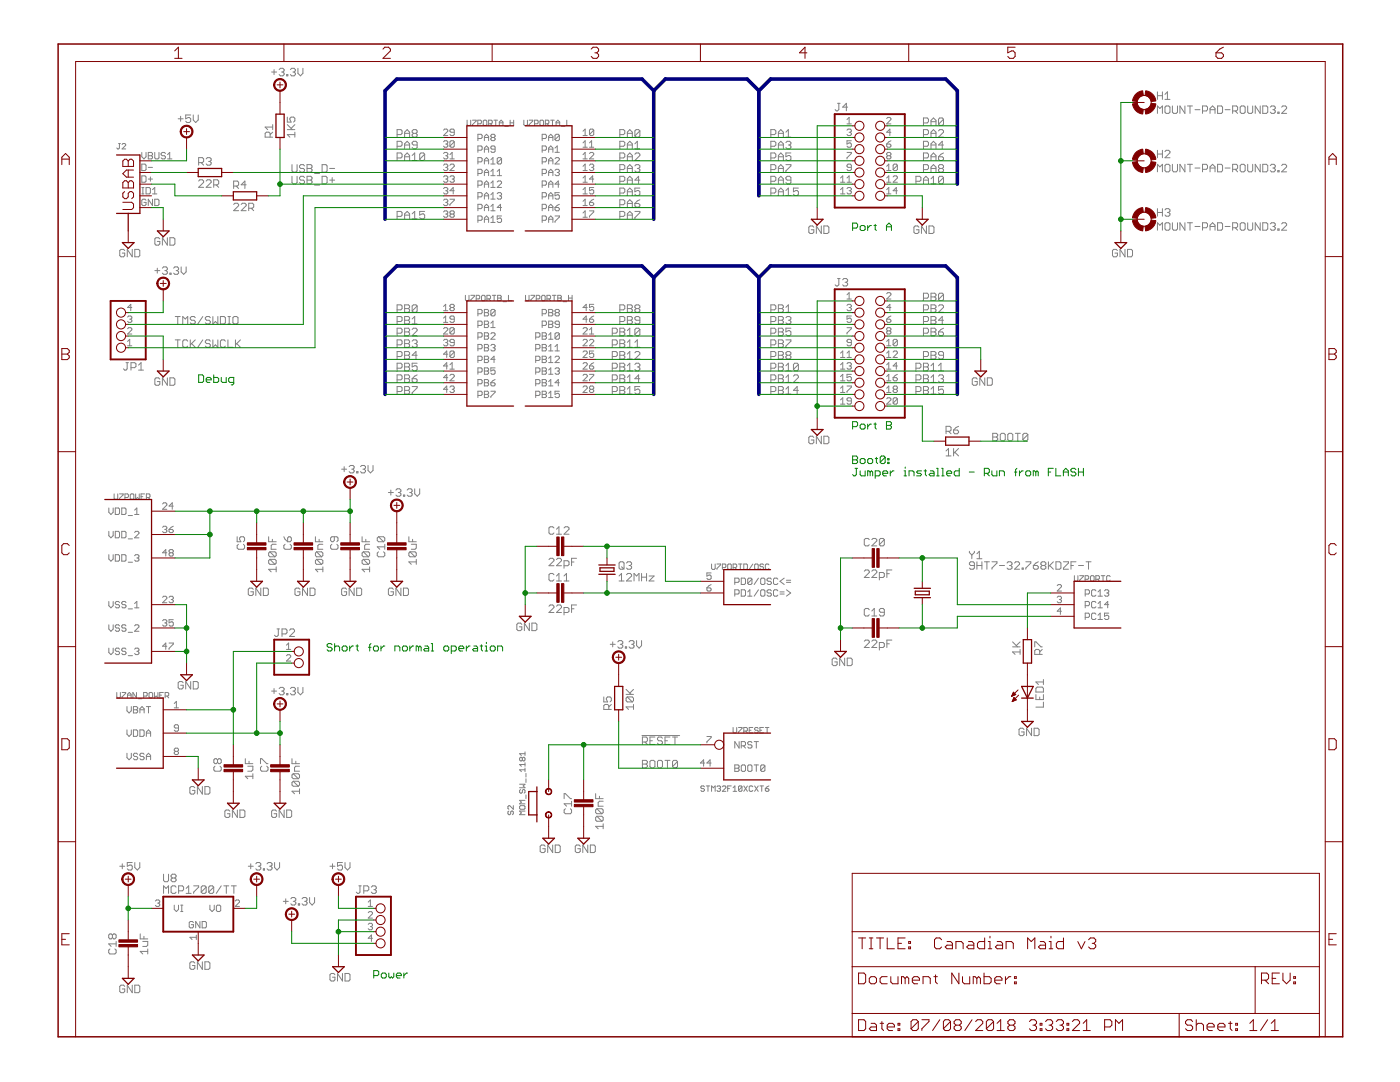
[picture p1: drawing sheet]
<svg xmlns="http://www.w3.org/2000/svg" width="279mm" height="216mm" viewBox="0 0 279 216" stroke-linecap="round" stroke-linejoin="round" font-family="sans-serif">
<g fill="none" stroke="#808080" stroke-width=".2">
<path d="M54.2 14.4h1M54.7 13.9v1M55.7 13.9l.3-.3h.5l.2 .3v.2l-.2 .3M56.2 14.4h.3M56.5 14.4l.2 .2v.3l-.2 .2h-.5l-.3-.2M57.2 14.9h.2v.2h-.2zM58 13.9l.2-.3h.5l.2 .3v.2l-.2 .3M58.5 14.4h.2M58.7 14.4l.2 .2v.3l-.2 .2h-.5l-.2-.2M59.5 13.6v1l.5 .5 .5-.5v-1M231 18.3v1.5M231 19.1h1"/>
<path d="M232 18.3v1.5M232.5 18.8l.5-.5v1.5M232.5 19.8h1M23.7 28.6h.3M23.8 28.6v.9l-.1 .2-.4-.2M24.4 28.8l.2-.2h.3l.2 .2v.2l-.7 .7h.7M28.3 32.7h.6l.2 .3v.8l-.2 .2h-.6zM28.3 35.1h.6l.2 .2v.9l-.2 .2h-.6zM28.3 38.7h.4M28.3 37.4h.4M28.3 30.4v.9l.4 .4 .4-.4v-.9M28.5 37.4v1.3"/>
<path d="M29.1 37.4h.7l.2 .2v.9l-.2 .2h-.7zM29.1 40l-.2-.2h-.4l-.2 .2v.8l.2 .2h.4l.2-.2v-.4h-.4M29.6 30.4h.6l.2 .2v.3l-.2 .2 .2 .4-.2 .2h-.6zM29.6 33.4h.8M29.6 35.7h.8M29.6 31.1h.6M30 35.3v.9M30.4 37.8l.5-.4v1.3M30.4 38.7h.9M30.4 39.8v1.2l-.8-1.2v1.2M30.9 30.4v1.1l.2 .2h.4l.2-.2v-1.1M30.9 39.8h.6l.2 .2v.8l-.2 .2h-.6z"/>
<path d="M33 30.6l-.2-.2h-.4l-.2 .2v.3l.2 .2h.4l.2 .2-.2 .4h-.4l-.2-.2M33.4 31.7h.9M33.4 30.9l.5-.5v1.3M35.6 23.7h1M36 23.2v1M38.1 22.9h-1v.8l.7-.2 .3 .2v.5l-.3 .2h-.5l-.2-.2M38.6 22.9v1l.5 .5 .5-.5v-1M39.6 36.1l.3-.2h.5l.2 .2v.3l-1 1h1M39.6 32.4h.8l.2-.2v-.5l-.2-.2h-.8v1.5M40.1 32.4l.5 .6M41.1 36.1l.3-.2h.5l.2 .2v.3l-1 1h1M41.1 31.7l.3-.2h.5l.2 .2v.3l-.2 .2"/>
<path d="M41.6 32.2h.3M41.9 32.2l.2 .2v.3l-.2 .3h-.5l-.3-.3M42.7 36.9h.7l.2-.3v-.5l-.2-.2h-.7v1.5M43.1 36.9l.5 .5M46.6 37.1h.8l.2-.2v-.5l-.2-.3h-.8v1.5M47.1 37.1l.5 .5M49.1 36.9h-1l.8-.8v1.5M53.9 27.4v-.8l-.2-.2h-.5l-.3 .2v.8h1.5M54.4 26.4l-.5 .5M54.4 25.4h-1.5l.5 .5M54.4 24.9v1M57.3 23.4v1h.8l-.3-.8 .3-.2h.5l.2 .2v.5l-.2 .3"/>
<path d="M57.3 25.9h1.5M57.3 24.9l1 1M58.3 32.9v1.2l.2 .3h.5l.3-.3v-1.2M58.3 35.2v1.2l.2 .3h.5l.3-.3v-1.2M58.8 26.9h-1.5l.5 .5M58.8 26.4v1M58.8 24.9l-.7 .7M60.8 33.1l-.3-.2h-.5l-.2 .2v.3l.2 .2h.5l.3 .2v.3l-.3 .3h-.5l-.2-.3M60.8 35.4l-.3-.2h-.5l-.2 .2v.3l.2 .2h.5l.3 .3v.2l-.3 .3h-.5l-.2-.3M61.3 32.9h.7l.3 .2v.3l-.3 .2 .3 .2v.3l-.3 .3h-.7zM61.3 35.2h.7l.3 .2v.3l-.3 .2 .3 .3v.2l-.3 .3h-.7zM61.3 33.6h.7"/>
<path d="M61.3 35.9h.7M62.8 34.6h1M62.8 36.9h1M64.3 32.9h.7l.3 .2v1l-.3 .3h-.7zM64.3 35.2h.7l.3 .2v1l-.3 .3h-.7zM65.8 33.6h1M65.8 35.9h1M66.3 35.4v1M79.2 26.9h.8l.2-.3v-.5l-.2-.2h-.8v1.5M79.2 29.2h.8l.2-.3v-.5l-.2-.2h-.8v1.5M79.2 31.5h.8l.2-.2v-.5l-.2-.3h-.8v1.5M80.8 27.4v-1l.5-.5 .4 .5v1"/>
<path d="M80.8 29.7v-1l.5-.5 .4 .5v1M80.8 32v-1l.5-.5 .4 .5v1M80.8 31.3h.9M80.8 28.9h.9M80.8 26.6h.9M82.3 31l.5-.5v1.5M82.3 32h.9M82.5 26.6l-.2-.2v-.3l.2-.2h.5l.2 .2v.3l-.2 .2M82.5 26.6l-.2 .3v.2l.2 .3h.5l.2-.3v-.2l-.2-.3M82.5 26.6h.5M83.2 28.9h-.7l-.2-.2v-.3l.2-.2h.5l.2 .2v1l-.2 .3h-.5l-.2-.3M84.8 30.8l-.3-.3h-.5l-.2 .3v1"/>
<path d="M84.8 30.8v1l-.3 .2h-.5l-.2-.2M84.8 30.8l-1 1M88.5 28.3l.2-.2h.5l.2 .2-.2 .4M88.5 26l.2-.2h.5l.2 .2v.2l-.9 .9h.9M88.5 33l.2-.3h.5l.2 .3-.2 .4M88.5 30.6l.2-.2h.5l.2 .2v.3l-.2 .2M88.5 35.3l.2-.2h.5l.2 .2-.2 .4M88.5 37.6l.2-.2h.5l.2 .2-.2 .5M88.5 40l.2-.2h.5l.2 .2-.2 .4M88.9 33.4h.3M88.9 35.7h.3M88.9 28.7h.3"/>
<path d="M88.9 31.1h.3M88.9 38.1h.3M89.2 33.4l.2 .2-.2 .4h-.5l-.2-.2M89.2 28.7l.2 .3-.2 .4h-.5l-.2-.2M89.2 31.1l.2 .2-.2 .4h-.5l-.2-.2M89.2 35.7l.2 .2-.2 .5h-.5l-.2-.2M89.2 38.1l.2 .2-.2 .4h-.5l-.2-.2M89.8 33l.2-.3h.4l.3 .3v.2l-.9 .8h.9M89.8 31.7h.9M89.8 35.3l.2-.2h.4l.3 .2-.3 .4M89.8 39.8h.9v.2l-.9 .8v.2M89.8 30.9l.4-.5v1.3"/>
<path d="M90.2 35.7h.2M90.4 35.7l.3 .2-.3 .5h-.4l-.2-.2M90.7 28.3l-.3-.2h-.4l-.2 .2v.9M90.7 26.4h-.7l-.2-.2v-.2l.2-.2h.4l.3 .2v.8l-.3 .3h-.4l-.2-.3M90.7 28.3v.9l-.3 .2h-.4l-.2-.2M90.7 28.3l-.9 .9M90.7 38.1h-.9l.6-.7v1.3M93.2 24v.9l.2 .2h.3l.2-.2v-.9M94.3 24h.7v.2l-.7 .7v.2M95.4 24.7h.5l.2-.2v-.3l-.2-.2h-.5v1.1M95.4 34.6h.6l.2-.2v-.4l-.2-.2h-.6v1.3M95.4 39.3h.6l.2-.2v-.4l-.2-.3h-.6v1.3"/>
<path d="M95.4 27.6h.6l.2-.2v-.4l-.2-.2h-.6v1.3M95.4 30h.6l.2-.2v-.5l-.2-.2h-.6v1.3M95.4 32.3h.6l.2-.2v-.4l-.2-.2h-.6v1.2M95.4 37h.6l.2-.3v-.4l-.2-.2h-.6v1.3M96.4 24.2l.2-.2h.4l.2 .2v.7l-.2 .2h-.4l-.2-.2zM96.7 27.4h.8M96.7 29.8h.8M96.7 32.1h.8M96.7 34.4h.8M96.7 36.7h.8M96.7 39.1h.8M96.7 28.1v-.9l.4-.4 .4 .4v.9"/>
<path d="M96.7 30.4v-.9l.4-.4 .4 .4v.9M96.7 32.7v-.8l.4-.4 .4 .4v.8M96.7 35.1v-.9l.4-.4 .4 .4v.9M96.7 37.4v-.9l.4-.4 .4 .4v.9M96.7 39.7v-.8l.4-.5 .4 .5v.8M97.5 24.7h.5l.2-.2v-.3l-.2-.2h-.5v1.1M97.9 24.7l.3 .4M98 32.7h.8M98 35.1h.8M98 39.7h.8M98 37.4h.8M98 31.9l.4-.4v1.2"/>
<path d="M98 34.2l.4-.4v1.3M98 36.5l.4-.4v1.3M98 38.9l.4-.5v1.3M98.2 27.4l-.2-.2 .2-.4h.4l.2 .2-.2 .4M98.2 27.4h.4M98.2 27.4l-.2 .2 .2 .5h.4l.2-.2-.2-.5M98.6 24h.7M98.8 29.8h-.6l-.2-.3 .2-.4h.4l.2 .2v.9l-.2 .2h-.4l-.2-.2M98.9 24v1.1M99.2 35.1h.9M99.2 36.3l.2-.2h.5l.2 .2v.2l-.9 .9h.9M99.2 38.7l.2-.3h.5l.2 .3-.2 .4"/>
<path d="M99.2 34.2l.5-.4v1.3M99.7 24.5h.7M99.7 25.1v-.8l.3-.3 .4 .3v.8M99.7 39.1h.2M99.9 39.1l.2 .2v.2l-.2 .2h-.5l-.2-.2M100.1 31.7l-.2-.2h-.5l-.2 .2v.8M100.1 31.7v.8l-.2 .2h-.5l-.2-.2M100.1 31.7l-.9 .8M100.7 25.2h.8M101.8 24.5h.7M101.8 24v1.1M102.5 24v1.1"/>
<path d="M104.5 24v.9l.2 .2h.4l.2-.2v-.9M105.6 24h.7v.2l-.7 .7v.2M106.7 24.7h.5l.2-.2v-.3l-.2-.2h-.5v1.1M107.9 24h.4l.2 .2v.7l-.2 .2h-.4l-.1-.2v-.7zM108.2 34.6h.6l.3-.2v-.4l-.3-.2h-.6v1.3M108.2 27.6h.6l.3-.2v-.4l-.3-.2h-.6v1.3M108.2 30h.6l.3-.2v-.5l-.3-.2h-.6v1.3M108.2 32.3h.6l.3-.2v-.4l-.3-.2h-.6v1.2M108.2 37h.6l.3-.3v-.4l-.3-.2h-.6v1.3M108.2 39.3h.6l.3-.2v-.4l-.3-.3h-.6v1.3M108.8 24.7h.6l.1-.2v-.3l-.1-.2h-.6v1.1M109.2 24.7l.3 .4"/>
<path d="M109.5 28.1v-.9l.4-.4 .4 .4v.9M109.5 30.4v-.9l.4-.4 .4 .4v.9M109.5 32.7v-.8l.4-.4 .4 .4v.8M109.5 35.1v-.9l.4-.4 .4 .4v.9M109.5 37.4v-.9l.4-.4 .4 .4v.9M109.5 39.7v-.8l.4-.5 .4 .5v.8M109.5 27.4h.8M109.5 29.8h.8M109.5 32.1h.8M109.5 34.4h.8M109.5 36.7h.8M109.5 39.1h.8"/>
<path d="M109.9 24h.7M110.3 24v1.1M110.8 34l.2-.2h.4l.2 .2-.2 .4M110.8 31.7l.2-.2h.4l.2 .2v.2l-.8 .8h.8M110.8 29.5l.4-.4v1.3M110.8 30.4h.8M111 25.1v-.8l.3-.3 .4 .3v.8M111 24.5h.7M111.2 34.4h.2M111.4 34.4l.2 .2-.2 .5h-.4l-.2-.3M111.6 27l-.2-.2h-.4l-.2 .2v.9M111.6 38.4h-.8v.7l.4-.2 .4 .2v.4l-.2 .2h-.4l-.2-.2"/>
<path d="M111.6 27v.9l-.2 .2h-.4l-.2-.2M111.6 27l-.8 .9M111.6 36.7h-.8l.6-.6v1.3M112.1 25.2h.7M113.1 24v1.1h.7M116.4 34h.8M116.4 26.2l.4-.4v1.3M116.4 28.5l.4-.4v1.3M116.4 30.9l.4-.5v1.3M116.4 33.2l.4-.5v1.3M116.4 35.5l.4-.4v1.3M116.4 37.8l.4-.4v1.3"/>
<path d="M116.4 27.1h.8M116.4 29.4h.8M116.4 31.7h.8M116.4 36.4h.8M116.4 38.7h.8M117.6 30.6l.3-.2h.4l.2 .2v.3l-.9 .8h.9M117.6 33l.3-.3h.4l.2 .3-.2 .4M117.6 29.4h.9M117.6 28.5l.5-.4v1.3M118.1 33.4h.2M118.3 33.4l.2 .2-.2 .4h-.4l-.3-.2M118.5 26v.8l-.2 .3h-.4l-.3-.3"/>
<path d="M118.5 26l-.2-.2h-.4l-.3 .2v.8M118.5 37.4h-.9v.7l.7-.3 .2 .3v.4l-.2 .2h-.4l-.3-.2M118.5 26l-.9 .8M118.5 35.7h-.9l.7-.6v1.3M118.5 39.8l-.9 .6M123.7 31.5h.7l.3-.2v-.5l-.3-.3h-.7v1.5M123.7 26.9h.7l.3-.3v-.5l-.3-.2h-.7v1.5M123.7 33.8h.7l.3-.2v-.5l-.3-.2h-.7v1.5M123.7 36.2h.7l.3-.3v-.5l-.3-.2h-.7v1.5M123.7 38.5h.7l.3-.2v-.5l-.3-.3h-.7v1.5M123.7 29.2h.7l.3-.3v-.5l-.3-.2h-.7v1.5M125.2 33.6h1"/>
<path d="M125.2 35.9h1M125.2 38.3h1M125.2 31.3h1M125.2 28.9h1M125.2 26.6h1M125.2 27.4v-1l.5-.5 .5 .5v1M125.2 29.7v-1l.5-.5 .5 .5v1M125.2 32v-1l.5-.5 .5 .5v1M125.2 34.4v-1l.5-.5 .5 .5v1M125.2 36.7v-1l.5-.5 .5 .5v1M125.2 39v-1l.5-.5 .5 .5v1M126.7 30.8l.3-.3h.4l.3 .3v.2l-1 1h1"/>
<path d="M126.7 33.1l.3-.2h.4l.3 .2v.3l-.3 .2M126.7 29.7h1M126.7 28.7l.5-.5v1.5M127.2 33.6h.2M127.4 33.6l.3 .2v.3l-.3 .3h-.4l-.3-.3M127.7 37.5h-1v.8l.5-.3h.2l.3 .3v.5l-.3 .2h-.4l-.3-.2M127.7 26.1l-.3-.2h-.4l-.3 .2v1M127.7 26.1l-1 1M127.7 26.1v1l-.3 .3h-.4l-.3-.3M127.7 35.9h-1l.7-.7v1.5M127.7 39.9l-.5 .2-.5 .5M153.8 26.9h.8l.2-.3v-.5l-.2-.2h-.8v1.5"/>
<path d="M153.8 33.8h.8l.2-.2v-.5l-.2-.2h-.8v1.5M153.8 36.2h.8l.2-.3v-.5l-.2-.2h-.8v1.5M153.8 29.2h.8l.2-.3v-.5l-.2-.2h-.8v1.5M153.8 31.5h.8l.2-.2v-.5l-.2-.3h-.8v1.5M153.8 38.5h.8l.2-.2v-.5l-.2-.3h-.8v1.5M155.3 33.6h1M155.3 35.9h1M155.3 27.4v-1l.5-.5 .5 .5v1M155.3 29.7v-1l.5-.5 .5 .5v1M155.3 32v-1l.5-.5 .5 .5v1M155.3 34.4v-1l.5-.5 .5 .5v1M155.3 36.7v-1l.5-.5 .5 .5v1"/>
<path d="M155.3 39v-1l.5-.5 .5 .5v1M155.3 38.3h1M155.3 31.3h1M155.3 28.9h1M155.3 26.6h1M156.8 28.4l.3-.2h.5l.2 .2v.3l-.2 .2M156.8 27.4h1M156.8 32.9h1v.2l-1 1v.3M156.8 38l.5-.5v1.5M156.8 26.4l.5-.5v1.5M156.8 39h1M157.3 28.9h.3"/>
<path d="M157.6 28.9l.2 .3v.2l-.2 .3h-.5l-.3-.3M157.8 35.9h-.7l-.3-.2v-.3l.3-.2h.5l.2 .2v1l-.2 .3h-.5l-.3-.3M157.8 30.5h-1v.8l.8-.3 .2 .3v.5l-.2 .2h-.5l-.3-.2M159.3 37.5h-1v.8l.5-.3h.3l.2 .3v.5l-.2 .2h-.5l-.3-.2M167.2 20.6h.5M167.4 20.6v1.3l-.2 .2h-.3l-.2-.2M167.7 36.4h.9M167.7 38.7h.9M167.7 35.5l.5-.4v1.3M167.7 37.8l.5-.4v1.3M169 26l.2-.2h.5l.2 .2v.2l-.2 .2M169 30.4h.9v.2l-.9 .9v.2"/>
<path d="M169 36.4h.9M169 37.6l.2-.2h.5l.2 .2v.2l-.2 .3M169 23.9l.5-.5v1.3M169 35.5l.5-.4v1.3M169 24.7h.9M169.2 21.4h-1l.7-.8v1.5M169.5 26.4h.2M169.5 38.1h.2M169.7 26.4l.2 .2v.2l-.2 .3h-.5l-.2-.3M169.7 38.1l.2 .2v.2l-.2 .2h-.5l-.2-.2M169.9 33.4h-.7l-.2-.2 .2-.5h.5l.2 .3v.8l-.2 .2h-.5l-.2-.2M169.9 28.1h-.9v.6l.5-.2 .4 .2v.5l-.2 .2h-.5l-.2-.2"/>
<path d="M177 37.8l.4-.4v1.3M177 23.6l.2-.2h.4l.2 .2v.3l-.8 .8h.8M177 34h.8M177 28.7h.6l.2 .5-.2 .2h-.4l-.2-.2zM177 36.4h.8M177 38.7h.8M177 33.2l.4-.5v1.3M177 35.5l.4-.4v1.3M177.2 31.1l-.2 .2 .2 .4h.4l.2-.2-.2-.4M177.2 31.1l-.2-.2v-.3l.2-.2h.4l.2 .2v.3l-.2 .2M177.2 31.1h.4M177.8 26.4h-.8l.6-.6v1.3"/>
<path d="M177.8 28.1l-.8 .6M178.2 35.3l.3-.2h.4l.2 .2v.2l-.9 .9h.9M179.1 33v.8l-.2 .2h-.4l-.3-.2M179.1 33l-.2-.3h-.4l-.3 .3v.8M179.1 38.1h-.9l.7-.7v1.3M179.1 33l-.9 .8M182.8 36.2h.7l.3-.3v-.5l-.3-.2h-.7v1.5M184.3 26.9h.7l.3-.3v-.5l-.3-.2h-.7v1.5M184.3 33.8h.7l.3-.2v-.5l-.3-.2h-.7v1.5M184.3 35.9h1M184.3 31.5h.7l.3-.2v-.5l-.3-.3h-.7v1.5M184.3 24.5h.7l.3-.2v-.5l-.3-.3h-.7v1.5"/>
<path d="M184.3 29.2h.7l.3-.3v-.5l-.3-.2h-.7v1.5M184.3 36.7v-1l.5-.5 .5 .5v1M185.8 33.6h1M185.8 36.7h1M185.8 31.3h1M185.8 35.7l.5-.5v1.5M185.8 28.9h1M185.8 26.6h1M185.8 25v-1l.5-.5 .5 .5v1M185.8 27.4v-1l.5-.5 .5 .5v1M185.8 29.7v-1l.5-.5 .5 .5v1M185.8 32v-1l.5-.5 .5 .5v1"/>
<path d="M185.8 34.4v-1l.5-.5 .5 .5v1M185.8 24.3h1M187.3 26.1l.2-.2h.5l.3 .2v.3l-1 1h1M187.3 31.3h.7l.3 .2v.3l-.3 .2h-.5l-.2-.2zM187.5 33.6l-.2 .2v.3l.2 .3h.5l.3-.3v-.3l-.3-.2M187.5 33.6l-.2-.2v-.3l.2-.2h.5l.3 .2v.3l-.3 .2M187.5 33.6h.5M188.3 23.8l-1 1M188.3 35.4v1l-.3 .3h-.5l-.2-.3M188.3 35.4l-.3-.2h-.5l-.2 .2v1M188.3 23.8l-.3-.3h-.5l-.2 .3v1M188.3 23.8v1l-.3 .2h-.5l-.2-.2"/>
<path d="M188.3 35.4l-1 1M188.3 28.9h-1l.7-.7v1.5M188.3 30.5l-.5 .3-.5 .5M231 22.6v-1.5l.5 .5 .5-.5v1.5M231 30v1.5M231 34.3v-1.5l.5 .5 .5-.5v1.5M231 30.7h1M232 30v1.5M232.5 30.2l.2-.2h.5l.3 .2v.3l-1 1h1M232.7 21.1h.5l.3 .3v1l-.3 .2h-.5l-.2-.2v-1zM232.7 32.8h.5l.3 .2v1l-.3 .3h-.5l-.2-.3v-1zM234 21.1v1.3l.2 .2h.5l.3-.2v-1.3"/>
<path d="M234 32.8v1.2l.2 .3h.5l.3-.3v-1.2M236.5 21.1v1.5l-1-1.5v1.5M236.5 32.8v1.5l-1-1.5v1.5M237 21.1h1M237 32.8h1M237.5 21.1v1.5M237.5 32.8v1.5M238.5 21.9h1M238.5 33.5h1M240 22.1h.7l.3-.2v-.5l-.3-.3h-.7v1.5M240 33.8h.7l.3-.3v-.5l-.3-.2h-.7v1.5M241.5 21.9h1"/>
<path d="M241.5 22.6v-1l.5-.5 .5 .5v1M241.5 34.3v-1l.5-.5 .5 .5v1M241.5 33.5h1M243 21.1h.8l.2 .3v1l-.2 .2h-.8zM243 32.8h.8l.2 .2v1l-.2 .3h-.8zM244.5 21.9h1M244.5 33.5h1M246 22.1h.8l.2-.2v-.5l-.2-.3h-.8v1.5M246 33.8h.8l.2-.3v-.5l-.2-.2h-.8v1.5M246.5 22.1l.5 .5M246.5 33.8l.5 .5M247.5 21.4l.3-.3h.4l.3 .3v1l-.3 .2h-.4l-.3-.2z"/>
<path d="M247.8 32.8h.4l.3 .2v1l-.3 .3h-.4l-.3-.3v-1zM249 21.1v1.3l.3 .2h.4l.3-.2v-1.3M249 32.8v1.2l.3 .3h.4l.3-.3v-1.2M251.5 21.1v1.5l-1-1.5v1.5M251.5 32.8v1.5l-1-1.5v1.5M252 21.1h.8l.2 .3v1l-.2 .2h-.8zM252 32.8h.8l.2 .2v1l-.2 .3h-.8zM253.5 21.4l.3-.3h.5l.2 .3v.2l-.2 .3M253.5 33l.3-.2h.5l.2 .2v.3l-.2 .2M254 21.9h.3M254 33.5h.3M254.3 21.9l.2 .2v.3l-.2 .2h-.5l-.3-.2"/>
<path d="M254.3 33.5l.2 .3v.2l-.2 .3h-.5l-.3-.3M255 22.4h.3v.2h-.3zM255 34h.3v.3h-.3zM255.8 21.4l.2-.3h.5l.3 .3v.2l-1 1h1M255.8 33l.2-.2h.5l.3 .2v.3l-1 1h1M24.9 50l-.2-.2h-.5l-.3 .2v1l.3 .2h.5l.2-.2v-.5h-.5M26.4 49.8v1.4l-1-1.4v1.4M26.9 49.8h.8l.2 .2v1l-.2 .2h-.8zM30.9 54h1M31.4 53.5v1M31.9 47.7l-.3-.3h-.5l-.2 .3v1l.2 .2h.5l.3-.2v-.5h-.5M32.4 53.5l.2-.2h.5l.3 .2v.2l-.3 .3"/>
<path d="M32.9 54h.2M33.1 54l.3 .3v.2l-.3 .2h-.5l-.2-.2M33.4 47.4v1.5l-1-1.5v1.5M33.9 47.4h.7l.3 .3v1l-.3 .2h-.7zM33.9 54.5h.2v.2h-.2zM34.6 53.5l.3-.2h.5l.2 .2v.2l-.2 .3M35.2 54h.2M35.4 54l.2 .3v.2l-.2 .2h-.5l-.3-.2M36.2 53.3v1l.5 .4 .4-.4v-1M46.6 40.8l.3-.2h.5l.2 .2v.2l-1 1h1M48.1 40.8l.3-.2h.5l.2 .2v.2l-1 1h1M49.6 41.6h.8l.2-.3v-.5l-.2-.2h-.8v1.4"/>
<path d="M50.1 41.6l.5 .4M79.2 43.2h.8l.2-.3v-.5l-.2-.2h-.8v1.5M80.8 43.7v-1l.5-.5 .4 .5v1M80.8 42.9h.9M82.3 42.7l.5-.5v1.5M82.3 43.7h.9M84.8 42.2h-1v.7l.7-.2 .3 .2v.5l-.3 .3h-.5l-.2-.3M88.5 42.3l.2-.2h.5l.2 .2-.2 .4M88.9 40.4h.3M88.9 42.7h.3M89.2 40.4l.2 .2-.2 .4h-.5l-.2-.2M89.2 42.7l.2 .2-.2 .4h-.5l-.2-.2"/>
<path d="M90 42.7l-.2-.2v-.2l.2-.2h.4l.3 .2-.3 .4M90 42.7l-.2 .2v.2l.2 .2h.4l.3-.2-.3-.4M90 42.7h.4M92.9 58.9v.9l.2 .2h.3l.2-.2v-.9M94 58.9h.7v.2l-.7 .7v.2M95 59.6h.6l.1-.1v-.4l-.1-.2h-.6v1.1M95.4 41.6h.6l.2-.2v-.4l-.2-.2h-.6v1.3M95.4 44h.6l.2-.2v-.5l-.2-.2h-.6v1.3M96.1 59.1l.2-.2h.3l.2 .2v.7l-.2 .2h-.3l-.2-.2zM96.7 41.4h.8M96.7 43.8h.8M96.7 42.1v-.9l.4-.4 .4 .4v.9"/>
<path d="M96.7 44.4v-.9l.4-.4 .4 .4v.9M97.2 59.6h.5l.2-.1v-.4l-.2-.2h-.5v1.1M97.5 59.6l.4 .4M98 42.1h.8M98 41.2l.4-.4v1.3M98 43.5l.4-.4v1.3M98 44.4h.8M98.3 58.9h.7M98.6 58.9v1.1M99.3 58.9h.6l.1 .2-.1 .4 .1 .3-.1 .2h-.6zM99.3 59.5h.6M100.1 41.4h-.9l.7-.6v1.3"/>
<path d="M100.1 43.1h-.9v.7l.5-.3h.2l.2 .3v.4l-.2 .2h-.5l-.2-.2M101.5 58.9v1.1h.7M104.9 58.9v.9l.2 .2h.3l.2-.2v-.9M105.9 58.9h.8v.2l-.8 .7v.2M107 59.6h.5l.2-.1v-.4l-.2-.2h-.5v1.1M108.2 41.6h.6l.3-.2v-.4l-.3-.2h-.6v1.3M108.2 44h.6l.3-.2v-.5l-.3-.2h-.6v1.3M108.3 58.9h.3l.2 .2v.7l-.2 .2h-.3l-.2-.2v-.7zM109.2 59.6h.5l.2-.1v-.4l-.2-.2h-.5v1.1M109.5 42.1v-.9l.4-.4 .4 .4v.9M109.5 44.4v-.9l.4-.4 .4 .4v.9M109.5 41.4h.8"/>
<path d="M109.5 43.8h.8M109.5 59.6l.4 .4M110.2 58.9h.8M110.6 58.9v1.1M110.8 41.4h.6l.2 .4-.2 .3h-.4l-.2-.3zM110.8 43.1h.8v.2l-.8 .9v.2M111.3 58.9h.5l.2 .2-.2 .4 .2 .3-.2 .2h-.5zM111.3 59.5h.5M111.6 40.8l-.8 .6M113.5 59.5h.7M113.5 58.9v1.1M114.2 58.9v1.1"/>
<path d="M116.4 40.2l.4-.4v1.2M116.4 42.5l.4-.4v1.2M116.4 41h.8M116.4 43.3h.8M117.6 42.1h.9v.2l-.9 .8v.2M117.6 40.4h.7l.2 .4-.2 .2h-.4l-.3-.2zM123.7 43.2h.7l.3-.3v-.5l-.3-.2h-.7v1.5M123.7 40.9h.7l.3-.3v-.5l-.3-.2h-.7v1.4M125.2 42.9h1M125.2 41.3v-1l.5-.4 .5 .4v1M125.2 43.7v-1l.5-.5 .5 .5v1M125.2 40.6h1"/>
<path d="M126.7 40.6h.7l.3 .3v.2l-.3 .2h-.4l-.3-.2zM126.7 42.2h1v.2l-1 1v.3M162.4 45.3l-.2-.2h-.5l-.3 .2v1l.3 .3h.5l.2-.3v-.5h-.5M163.9 45.1v1.5l-1-1.5v1.5M164.4 45.1h.8l.2 .2v1l-.2 .3h-.8zM167.2 55.6h.5M167.4 55.6v1.2l-.2 .3h-.3l-.2-.3M168.2 55.8l.2-.2h.5l.3 .2v.3l-.3 .2M168.7 56.3h.2M168.9 56.3l.3 .3v.2l-.3 .3h-.5l-.2-.3M169 59.7h.9M169 58.8l.5-.4v1.3"/>
<path d="M177 58.6l.2-.2h.4l.2 .2v.2l-.8 .9h.8M183.4 45.3l-.3-.2h-.5l-.2 .2v1l.2 .3h.5l.3-.3v-.5h-.5M184.3 59.5h.7l.3-.3v-.5l-.3-.2h-.7v1.5M184.9 45.1v1.5l-1-1.5v1.5M185.4 45.1h.7l.3 .2v1l-.3 .3h-.7zM185.8 58.5h.7l.3 .2v.3l-.3 .2 .3 .3v.2l-.3 .3h-.7zM185.8 59.2h.7M188.3 58.7l-.3-.2h-.5l-.2 .2v1M188.3 58.7v1l-.3 .3h-.5l-.2-.3M188.3 58.7l-1 1M223 50l-.2-.2h-.6l-.2 .2v1l.2 .2h.6l.2-.2v-.5h-.5M224.5 49.8v1.4l-1-1.4v1.4"/>
<path d="M225 49.8h.8l.2 .2v1l-.2 .2h-.8zM231 41.6v1.5M231 45.9v-1.5l.5 .5 .5-.5v1.5M231 42.4h1M232 41.6v1.5M232.5 41.9l.2-.3h.5l.3 .3v.2l-.3 .3M232.7 44.4h.5l.3 .3v1l-.3 .2h-.5l-.2-.2v-1zM233 42.4h.2M233.2 42.4l.3 .2v.3l-.3 .2h-.5l-.2-.2M234 44.4v1.3l.2 .2h.5l.3-.2v-1.3M236.5 44.4v1.5l-1-1.5v1.5M237 44.4h1"/>
<path d="M237.5 44.4v1.5M238.5 45.2h1M240 45.4h.7l.3-.2v-.5l-.3-.3h-.7v1.5M241.5 45.9v-1l.5-.5 .5 .5v1M241.5 45.2h1M243 44.4h.8l.2 .3v1l-.2 .2h-.8zM244.5 45.2h1M246 45.4h.8l.2-.2v-.5l-.2-.3h-.8v1.5M246.5 45.4l.5 .5M247.5 44.7l.3-.3h.4l.3 .3v1l-.3 .2h-.4l-.3-.2zM249 44.4v1.3l.3 .2h.4l.3-.2v-1.3M251.5 44.4v1.5l-1-1.5v1.5"/>
<path d="M252 44.4h.8l.2 .3v1l-.2 .2h-.8zM253.5 44.7l.3-.3h.5l.2 .3v.2l-.2 .3M254 45.2h.3M254.3 45.2l.2 .2v.3l-.2 .2h-.5l-.3-.2M255 45.7h.3v.2h-.3zM255.8 44.7l.2-.3h.5l.3 .3v.2l-1 1h1M25.1 72.4h.5M25.4 72.4v1.2l-.3 .3h-.2l-.3-.3M25.5 63.3l.2-.2h.4l.2 .2-.2 .4M25.5 65.6l.2-.2h.4l.2 .2v.2l-.8 .9h.8M25.5 69h.8M25.5 68.1l.4-.4v1.3"/>
<path d="M25.9 63.7h.2M26.1 63.7l.2 .2-.2 .4h-.4l-.2-.2M26.1 73.4h.8l.2-.3v-.5l-.2-.2h-.8v1.5M26.3 61.4h-.8l.6-.7v1.3M27.6 73.9h1M27.6 72.9l.6-.5v1.5M31.9 75.6l-.3-.2h-.5l-.2 .2v1l.2 .3h.5l.3-.3v-.5h-.5M33.4 75.4v1.5l-1-1.5v1.5M33.9 75.4h.7l.3 .2v1l-.3 .3h-.7zM35 63.2h1M35 67.8h1M35.5 63.2v1.4"/>
<path d="M35.5 67.8v1.5M36.5 64.6v-1.4l.5 .4 .5-.4v1.4M37.5 68.1l-.3-.3h-.5l-.2 .3v1l.2 .2h.5l.3-.2M38 67.8v1.5M38.2 68.6l.8 .7M39 63.4l-.3-.2h-.5l-.2 .2v.2l.2 .3h.5l.3 .3v.2l-.3 .2h-.5l-.2-.2M39 67.8l-1 1M40.5 63.2l-1 1.4M40.5 67.8l-1 1.5M42 63.4l-.3-.2h-.5l-.2 .2v.2l.2 .3h.5l.3 .3v.2l-.3 .2h-.5l-.2-.2M42 68.1l-.3-.3h-.5l-.2 .3v.2l.2 .3h.5l.3 .2v.3l-.3 .2h-.5l-.2-.2M42.5 63.2v1.4l.5-.4 .5 .4v-1.4"/>
<path d="M42.5 67.8v1.5l.5-.5 .5 .5v-1.5M44 63.2h.7l.3 .2v1l-.3 .2h-.7zM45 68.1l-.3-.3h-.5l-.2 .3v1l.2 .2h.5l.3-.2M45.5 63.2h.5M45.5 64.6h.5M45.5 67.8v1.5h1M45.7 63.2v1.4M46.5 63.4l.2-.2h.5l.3 .2v1l-.3 .2h-.5l-.2-.2zM47 67.8v1.5M47.2 68.6l.8 .7M48 67.8l-1 1M79.2 61.8h.8l.2-.2v-.5l-.2-.3h-.8v1.5"/>
<path d="M79.2 78.1h.8l.2-.2v-.5l-.2-.3h-.8v1.5M79.2 64.2h.8l.2-.3v-.5l-.2-.2h-.8v1.4M79.2 68.8h.8l.2-.2v-.5l-.2-.3h-.8v1.5M79.2 66.5h.8l.2-.3v-.5l-.2-.2h-.8v1.5M79.2 71.1h.8l.2-.2v-.5l-.2-.3h-.8v1.5M79.2 73.5h.8l.2-.3v-.5l-.2-.2h-.8v1.5M79.2 75.8h.8l.2-.2v-.5l-.2-.3h-.8v1.5M80.8 63.2h.7l.2 .2v.2l-.2 .3 .2 .3v.2l-.2 .2h-.7zM80.8 63.9h.7M80.8 67.8h.7l.2 .3v.2l-.2 .3 .2 .2v.3l-.2 .2h-.7zM80.8 68.6h.7M80.8 60.8h.7l.2 .3v.2l-.2 .3 .2 .2v.3l-.2 .2h-.7z"/>
<path d="M80.8 65.5h.7l.2 .2v.3l-.2 .2 .2 .3v.2l-.2 .3h-.7zM80.8 70.1h.7l.2 .3v.3l-.2 .2 .2 .2v.3l-.2 .2h-.7zM80.8 72.5h.7l.2 .2v.3l-.2 .2 .2 .3v.2l-.2 .3h-.7zM80.8 74.8h.7l.2 .3v.2l-.2 .3 .2 .2v.3l-.2 .2h-.7zM80.8 77.1h.7l.2 .3v.2l-.2 .3 .2 .2v.3l-.2 .2h-.7zM80.8 61.6h.7M80.8 66.2h.7M80.8 70.9h.7M80.8 73.2h.7M80.8 75.6h.7M80.8 77.9h.7M82.3 75.6h.7l.2 .2v.3l-.2 .2h-.5l-.2-.2z"/>
<path d="M82.3 77.1h.9v.3l-.9 1v.2M82.3 63.6l.5-.4v1.4M82.3 64.6h.9M82.3 68.1l.2-.3h.5l.2 .3v.2l-.2 .3M82.3 65.7l.2-.2h.5l.2 .2v.3l-.9 1h.9M82.8 68.6h.2M83 68.6l.2 .2v.3l-.2 .2h-.5l-.2-.2M83.2 61.1l-.2-.3h-.5l-.2 .3v1M83.2 72.5h-.9v.7l.5-.2h.2l.2 .2v.5l-.2 .3h-.5l-.2-.3M83.2 61.1l-.9 1M83.2 61.1v1l-.2 .2h-.5l-.2-.2M83.2 70.9h-.9l.7-.8v1.5"/>
<path d="M83.2 74.8l-.9 .8M88.5 65.6l.2-.2h.5l.2 .2v.2l-.9 .9h.9M88.5 67.9l.2-.2h.5l.2 .2-.2 .4M88.5 62h.9M88.5 64.3h.9M88.5 61.2l.4-.5v1.3M88.5 63.5l.4-.4v1.2M88.9 68.3h.3M89.2 68.3l.2 .3v.2l-.2 .2h-.5l-.2-.2M89.4 73h-.9l.7-.6v1.3M89.4 77.7h-.9l.7-.7v1.3M89.4 70.7h-.9l.7-.7v1.3"/>
<path d="M89.4 75.4h-.9l.7-.7v1.3M89.8 77.3l.2-.3h.4l.3 .3-.3 .4M89.8 74.9l.2-.2h.4l.3 .2v.2l-.9 .9h.9M89.8 72.8l.4-.4v1.3M89.8 73.7h.9M90 61.4l-.2-.2v-.3l.2-.2h.4l.3 .2-.3 .5M90 61.4l-.2 .2v.2l.2 .2h.4l.3-.2-.3-.4M90 61.4h.4M90.2 77.7h.2M90.4 77.7l.3 .2-.3 .4h-.4l-.2-.2M90.7 63.7h-.7l-.2-.2v-.2l.2-.2h.4l.3 .2v.8l-.3 .2h-.4l-.2-.2M90.7 65.6v.8l-.3 .3h-.4l-.2-.3"/>
<path d="M90.7 68.3h-.7l-.2-.2v-.2l.2-.2h.4l.3 .2v.9l-.3 .2h-.4l-.2-.2M90.7 70.3v.8l-.3 .2h-.4l-.2-.2M90.7 65.6l-.3-.2h-.4l-.2 .2v.8M90.7 70.3l-.3-.3h-.4l-.2 .3v.8M90.7 70.3l-.9 .8M90.7 65.6l-.9 .8M95.4 62.6h.6l.2-.2v-.4l-.2-.3h-.6v1.3M95.4 64.9h.6l.2-.2v-.4l-.2-.2h-.6v1.3M95.4 67.3h.6l.2-.2v-.5l-.2-.2h-.6v1.3M95.4 69.6h.6l.2-.2v-.4l-.2-.3h-.6v1.3M95.4 71.9h.6l.2-.2v-.4l-.2-.2h-.6v1.2M95.4 74.3h.6l.2-.3v-.4l-.2-.2h-.6v1.3"/>
<path d="M95.4 76.6h.6l.2-.2v-.5l-.2-.2h-.6v1.3M95.4 78.9h.6l.2-.2v-.4l-.2-.2h-.6v1.2M96.7 61.7h.6l.2 .3-.2 .4 .2 .4-.2 .2h-.6zM96.7 64.1h.6l.2 .2-.2 .4 .2 .5-.2 .2h-.6zM96.7 66.4h.6l.2 .2v.2l-.2 .3 .2 .4-.2 .2h-.6zM96.7 68.7h.6l.2 .3-.2 .4 .2 .4-.2 .2h-.6zM96.7 71.1h.6l.2 .2-.2 .4 .2 .4-.2 .2h-.6zM96.7 73.4h.6l.2 .2-.2 .4 .2 .5-.2 .2h-.6zM96.7 75.7h.6l.2 .2-.2 .5 .2 .4-.2 .2h-.6zM96.7 78.1h.6l.2 .2-.2 .4 .2 .4-.2 .2h-.6zM96.7 62.4h.6M96.7 64.7h.6"/>
<path d="M96.7 67.1h.6M96.7 69.4h.6M96.7 71.7h.6M96.7 74h.6M96.7 76.4h.6M96.7 78.7h.6M98 78.1h.8v.2l-.8 .8v.2M98 66.6l.2-.2h.4l.2 .2v.2l-.8 .9h.8M98 69l.2-.3h.4l.2 .3-.2 .4M98 76.4h.6l.2 .4-.2 .2h-.4l-.2-.2zM98 64.5l.4-.4v1.3M98 65.4h.8"/>
<path d="M98.4 69.4h.2M98.6 69.4l.2 .2-.2 .4h-.4l-.2-.2M98.8 62v.8l-.2 .2h-.4l-.2-.2M98.8 73.4h-.8v.6l.6-.2 .2 .2v.5l-.2 .2h-.4l-.2-.2M98.8 62l-.2-.3h-.4l-.2 .3v.8M98.8 71.7h-.8l.6-.6v1.2M98.8 62l-.8 .8M98.8 75.7l-.8 .7M100.4 60.2h.7M106.9 67.3h.6l.3-.2v-.5l-.3-.2h-.6v1.3M106.9 69.6h.6l.3-.2v-.4l-.3-.3h-.6v1.3M106.9 71.9h.6l.3-.2v-.4l-.3-.2h-.6v1.2"/>
<path d="M106.9 74.3h.6l.3-.3v-.4l-.3-.2h-.6v1.3M106.9 76.6h.6l.3-.2v-.5l-.3-.2h-.6v1.3M106.9 78.9h.6l.3-.2v-.4l-.3-.2h-.6v1.2M108.2 64.9h.6l.3-.2v-.4l-.3-.2h-.6v1.3M108.2 62.6h.6l.3-.2v-.4l-.3-.3h-.6v1.3M108.2 66.4h.6l.3 .2v.2l-.3 .3 .3 .4-.3 .2h-.6zM108.2 68.7h.6l.3 .3-.3 .4 .3 .4-.3 .2h-.6zM108.2 71.1h.6l.3 .2-.3 .4 .3 .4-.3 .2h-.6zM108.2 73.4h.6l.3 .2-.3 .4 .3 .5-.3 .2h-.6zM108.2 75.7h.6l.3 .2-.3 .5 .3 .4-.3 .2h-.6zM108.2 78.1h.6l.3 .2-.3 .4 .3 .4-.3 .2h-.6zM108.2 67.1h.6"/>
<path d="M108.2 69.4h.6M108.2 71.7h.6M108.2 74h.6M108.2 76.4h.6M108.2 78.7h.6M109.5 61.7h.6l.2 .3-.2 .4 .2 .4-.2 .2h-.6zM109.5 64.1h.6l.2 .2-.2 .4 .2 .5-.2 .2h-.6zM109.5 62.4h.6M109.5 64.7h.6M109.5 67.7h.8M109.5 66.8l.4-.4v1.3M109.5 69.2l.4-.5v1.3"/>
<path d="M109.5 71.5l.4-.4v1.2M109.5 73.8l.4-.4v1.3M109.5 76.2l.4-.5v1.3M109.5 78.5l.4-.4v1.2M109.5 70h.8M109.5 72.3h.8M109.5 74.7h.8M109.5 77h.8M109.5 79.3h.8M110.8 71.3l.2-.2h.4l.2 .2v.2l-.8 .8h.8M110.8 73.6l.2-.2h.4l.2 .2-.2 .4M110.8 69.2l.4-.5v1.3"/>
<path d="M110.8 70h.8M111 62.4l-.2-.2v-.2l.2-.3h.4l.2 .3-.2 .4M111 62.4l-.2 .2v.2l.2 .2h.4l.2-.2-.2-.4M111 62.4h.4M111.2 74h.2M111.4 74l.2 .3-.2 .4h-.4l-.2-.2M111.6 64.7h-.6l-.2-.2v-.2l.2-.2h.4l.2 .2v.9l-.2 .2h-.4l-.2-.2M111.6 66.6l-.2-.2h-.4l-.2 .2v.9M111.6 78.1h-.8v.6l.4-.2 .4 .2v.4l-.2 .2h-.4l-.2-.2M111.6 66.6v.9l-.2 .2h-.4l-.2-.2M111.6 76.4h-.8l.6-.7v1.3M111.6 66.6l-.8 .9"/>
<path d="M112.4 60.2h.7M116.4 65.6l.2-.2h.4l.2 .2v.2l-.8 .9h.8M116.4 67.9l.2-.2h.4l.2 .2v.2l-.8 .9h.8M116.4 70.3l.2-.3h.4l.2 .3v.2l-.8 .8h.8M116.4 72.6l.2-.2h.4l.2 .2v.2l-.8 .9h.8M116.4 74.9l.2-.2h.4l.2 .2v.2l-.8 .9h.8M116.4 77.3l.2-.3h.4l.2 .3v.2l-.8 .8h.8M117.2 61.4h-.8l.6-.7v1.3M117.2 63.7h-.8l.6-.6v1.2M117.6 63.7h.7l.2 .4-.2 .2h-.4l-.3-.2zM117.6 73h.7l.2 .4-.2 .3h-.4l-.3-.3zM117.6 74.7h.9v.2l-.9 .9v.2"/>
<path d="M117.6 67.9l.3-.2h.4l.2 .2v.2l-.9 .9h.9M117.6 65.8l.5-.4v1.3M117.6 66.7h.9M117.9 77.7l-.3 .2 .3 .4h.4l.2-.2-.2-.4M117.9 77.7l-.3-.2 .3-.5h.4l.2 .3-.2 .4M117.9 77.7h.4M118.5 60.7h-.9v.7l.7-.2 .2 .2v.4l-.2 .2h-.4l-.3-.2M118.5 70h-.9v.7l.7-.2 .2 .2v.4l-.2 .2h-.4l-.3-.2M118.5 63.1l-.9 .6M118.5 72.4l-.9 .6M122.2 75.8h.7l.3-.2v-.5l-.3-.3h-.7v1.5M122.2 68.8h.7l.3-.2v-.5l-.3-.3h-.7v1.5"/>
<path d="M122.2 66.5h.7l.3-.3v-.5l-.3-.2h-.7v1.5M122.2 71.1h.7l.3-.2v-.5l-.3-.3h-.7v1.5M122.2 73.5h.7l.3-.3v-.5l-.3-.2h-.7v1.5M122.2 78.1h.7l.3-.2v-.5l-.3-.3h-.7v1.5M123.7 74.8h.7l.3 .3v.2l-.3 .3 .3 .2v.3l-.3 .2h-.7zM123.7 65.5h.7l.3 .2v.3l-.3 .2 .3 .3v.2l-.3 .3h-.7zM123.7 67.8h.7l.3 .3v.2l-.3 .3 .3 .2v.3l-.3 .2h-.7zM123.7 70.1h.7l.3 .3v.3l-.3 .2 .3 .2v.3l-.3 .2h-.7zM123.7 72.5h.7l.3 .2v.3l-.3 .2 .3 .3v.2l-.3 .3h-.7zM123.7 64.2h.7l.3-.3v-.5l-.3-.2h-.7v1.4M123.7 68.6h.7M123.7 61.8h.7l.3-.2v-.5l-.3-.3h-.7v1.5"/>
<path d="M123.7 77.1h.7l.3 .3v.2l-.3 .3 .3 .2v.3l-.3 .2h-.7zM123.7 66.2h.7M123.7 70.9h.7M123.7 73.2h.7M123.7 75.6h.7M123.7 77.9h.7M125.2 60.8h.7l.3 .3v.2l-.3 .3 .3 .2v.3l-.3 .2h-.7zM125.2 63.2h.7l.3 .2v.2l-.3 .3 .3 .3v.2l-.3 .2h-.7zM125.2 63.9h.7M125.2 69.3h1M125.2 61.6h.7M125.2 67h1"/>
<path d="M125.2 71.6h1M125.2 74h1M125.2 76.3h1M125.2 78.6h1M125.2 66l.5-.5v1.5M125.2 68.3l.5-.5v1.5M125.2 70.7l.5-.6v1.5M125.2 73l.5-.5v1.5M125.2 75.3l.5-.5v1.5M125.2 77.6l.5-.5v1.5M126.7 68.3l.5-.5v1.5M126.7 69.3h1"/>
<path d="M126.7 70.4l.3-.3h.4l.3 .3v.3l-1 .9h1M126.7 72.7l.3-.2h.4l.3 .2v.3l-.3 .2M127 61.6l-.3 .2v.3l.3 .2h.4l.3-.2v-.3l-.3-.2M127 61.6l-.3-.3v-.2l.3-.3h.4l.3 .3v.2l-.3 .3M127 61.6h.4M127.2 73.2h.2M127.4 73.2l.3 .3v.2l-.3 .3h-.4l-.3-.3M127.7 77.1h-1v.8l.5-.3h.2l.3 .3v.5l-.3 .2h-.4l-.3-.2M127.7 63.9h-.7l-.3-.3v-.2l.3-.2h.4l.3 .2v1l-.3 .2h-.4l-.3-.2M127.7 65.7v1l-.3 .3h-.4l-.3-.3M127.7 65.7l-.3-.2h-.4l-.3 .2v1M127.7 75.6h-1l.7-.8v1.5"/>
<path d="M127.7 65.7l-1 1M153.8 61.8h.8l.2-.2v-.5l-.2-.3h-.8v1.5M153.8 66.5h.8l.2-.3v-.5l-.2-.2h-.8v1.5M153.8 71.1h.8l.2-.2v-.5l-.2-.3h-.8v1.5M153.8 64.2h.8l.2-.3v-.5l-.2-.2h-.8v1.4M153.8 68.8h.8l.2-.2v-.5l-.2-.3h-.8v1.5M153.8 73.5h.8l.2-.3v-.5l-.2-.2h-.8v1.5M153.8 75.8h.8l.2-.2v-.5l-.2-.3h-.8v1.5M153.8 78.1h.8l.2-.2v-.5l-.2-.3h-.8v1.5M155.3 70.1h.8l.2 .3v.3l-.2 .2 .2 .2v.3l-.2 .2h-.8zM155.3 67.8h.8l.2 .3v.2l-.2 .3 .2 .2v.3l-.2 .2h-.8zM155.3 63.2h.8l.2 .2v.2l-.2 .3 .2 .3v.2l-.2 .2h-.8z"/>
<path d="M155.3 63.9h.8M155.3 68.6h.8M155.3 60.8h.8l.2 .3v.2l-.2 .3 .2 .2v.3l-.2 .2h-.8zM155.3 65.5h.8l.2 .2v.3l-.2 .2 .2 .3v.2l-.2 .3h-.8zM155.3 72.5h.8l.2 .2v.3l-.2 .2 .2 .3v.2l-.2 .3h-.8zM155.3 74.8h.8l.2 .3v.2l-.2 .3 .2 .2v.3l-.2 .2h-.8zM155.3 77.1h.8l.2 .3v.2l-.2 .3 .2 .2v.3l-.2 .2h-.8zM155.3 61.6h.8M155.3 66.2h.8M155.3 70.9h.8M155.3 73.2h.8M155.3 75.6h.8"/>
<path d="M155.3 77.9h.8M156.8 61.3l.5-.5v1.5M156.8 63.4l.3-.2h.5l.2 .2v.2l-.2 .3M156.8 67.8h1v.3l-1 1v.2M156.8 73l.5-.5v1.5M156.8 75.3l.5-.5v1.5M156.8 77.6l.5-.5v1.5M156.8 62.3h1M156.8 74h1M156.8 76.3h1M156.8 78.6h1M157.1 70.9l-.3 .2v.3l.3 .2h.5l.2-.2v-.3l-.2-.2"/>
<path d="M157.1 70.9l-.3-.2v-.3l.3-.3h.5l.2 .3v.3l-.2 .2M157.1 70.9h.5M157.3 63.9h.3M157.6 63.9l.2 .3v.2l-.2 .2h-.5l-.3-.2M157.8 65.5h-1v.7l.5-.2h.3l.2 .2v.5l-.2 .3h-.5l-.3-.3M158.3 75.1l.3-.3h.5l.2 .3v.2l-1 1h1M159.3 72.7v1l-.2 .3h-.5l-.3-.3M159.3 72.7l-.2-.2h-.5l-.3 .2v1M159.3 77.9h-1l.8-.8v1.5M159.3 72.7l-1 1M167.7 71.3h.9M167.7 73.7h.9"/>
<path d="M167.7 76h.9M167.7 78.3h.9M167.7 70.5l.5-.5v1.3M167.7 72.8l.5-.4v1.3M167.7 75.1l.5-.4v1.3M167.7 77.5l.5-.5v1.3M167.7 79.8l.5-.4v1.2M169 60.9l.2-.2h.5l.2 .2v.3l-.2 .2M169 65.4h.9v.2l-.9 .8v.3M169 72.6l.2-.2h.5l.2 .2-.2 .4M169 71.3h.9M169 77h.9v.3l-.9 .8v.2"/>
<path d="M169 70.5l.5-.5v1.3M169.5 61.4h.2M169.5 73h.2M169.7 61.4l.2 .2v.2l-.2 .2h-.5l-.2-.2M169.7 73l.2 .2v.2l-.2 .3h-.5l-.2-.3M169.9 63.1h-.9v.6l.7-.2 .2 .2v.4l-.2 .2h-.5l-.2-.2M169.9 68.3h-.7l-.2-.2 .2-.4h.5l.2 .2v.9l-.2 .2h-.5l-.2-.2M169.9 74.7h-.9v.7l.7-.3 .2 .3v.4l-.2 .2h-.5l-.2-.2M177 63.7h.6l.2 .4-.2 .2h-.4l-.2-.2zM177 69h.8M177 71.3h.8M177 73.7h.8"/>
<path d="M177 76h.8M177 78.3h.8M177 79.6l.2-.2h.4l.2 .2v.2l-.8 .8h.8M177 68.1l.4-.4v1.3M177 70.5l.4-.5v1.3M177 72.8l.4-.4v1.3M177 75.1l.4-.4v1.3M177 77.5l.4-.5v1.3M177.2 66l-.2-.2 .2-.4h.4l.2 .2-.2 .4M177.2 66l-.2 .2 .2 .5h.4l.2-.3-.2-.4M177.2 66h.4M177.8 61.4h-.8l.6-.7v1.3"/>
<path d="M177.8 63.1l-.8 .6M178.2 75.4h.7l.2 .4-.2 .2h-.4l-.3-.2zM178.2 70.3l.3-.3h.4l.2 .3v.2l-.9 .8h.9M178.5 77.7l-.3 .2 .3 .4h.4l.2-.2-.2-.4M178.5 77.7l-.3-.2 .3-.5h.4l.2 .3-.2 .4M178.5 77.7h.4M179.1 67.9l-.2-.2h-.4l-.3 .2v.9M179.1 67.9v.9l-.2 .2h-.4l-.3-.2M179.1 73h-.9l.7-.6v1.3M179.1 79.6l-.2-.2h-.4l-.3 .2v.8M179.1 79.6v.8l-.2 .2h-.4l-.3-.2M179.1 67.9l-.9 .9"/>
<path d="M179.1 74.7l-.9 .7M179.1 79.6l-.9 .8M182.8 73.5h.7l.3-.3v-.5l-.3-.2h-.7v1.5M182.8 75.8h.7l.3-.2v-.5l-.3-.3h-.7v1.5M182.8 78.1h.7l.3-.2v-.5l-.3-.3h-.7v1.5M184.3 64.2h.7l.3-.3v-.5l-.3-.2h-.7v1.4M184.3 61.8h.7l.3-.2v-.5l-.3-.3h-.7v1.5M184.3 66.5h.7l.3-.3v-.5l-.3-.2h-.7v1.5M184.3 71.1h.7l.3-.2v-.5l-.3-.3h-.7v1.5M184.3 72.5h.7l.3 .2v.3l-.3 .2 .3 .3v.2l-.3 .3h-.7zM184.3 74.8h.7l.3 .3v.2l-.3 .3 .3 .2v.3l-.3 .2h-.7zM184.3 77.1h.7l.3 .3v.2l-.3 .3 .3 .2v.3l-.3 .2h-.7z"/>
<path d="M184.3 73.2h.7M184.3 75.6h.7M184.3 77.9h.7M185.8 63.2h.7l.3 .2v.2l-.3 .3 .3 .3v.2l-.3 .2h-.7zM185.8 63.9h.7M185.8 73l.5-.5v1.5M185.8 75.3l.5-.5v1.5M185.8 77.6l.5-.5v1.5M185.8 60.8h.7l.3 .3v.2l-.3 .3 .3 .2v.3l-.3 .2h-.7zM185.8 65.5h.7l.3 .2v.3l-.3 .2 .3 .3v.2l-.3 .3h-.7zM185.8 70.1h.7l.3 .3v.3l-.3 .2 .3 .2v.3l-.3 .2h-.7zM185.8 61.6h.7"/>
<path d="M185.8 66.2h.7M185.8 70.9h.7M185.8 74h1M185.8 76.3h1M185.8 78.6h1M187.3 66.2h.7l.3 .3v.2l-.3 .3h-.5l-.2-.3zM187.3 61.1l.2-.3h.5l.3 .3v.2l-1 1h1M187.3 75.1l.2-.3h.5l.3 .3v.2l-.3 .3M187.3 74h1M187.3 73l.5-.5v1.5M187.8 75.6h.2M188 75.6l.3 .2v.3l-.3 .2h-.5l-.2-.2"/>
<path d="M188.3 65.5l-1 .7M188.3 63.9h-1l.7-.7v1.4M188.3 70.9h-.8l-.2-.2v-.3l.2-.3h.5l.3 .3v1l-.3 .2h-.5l-.2-.2M188.3 77.1h-1v.8l.5-.3h.2l.3 .3v.5l-.3 .2h-.5l-.2-.2M195 75.6l-.2-.2h-.5l-.3 .2v1l.3 .3h.5l.2-.3v-.5h-.5M196.5 75.4v1.5l-1-1.5v1.5M197 75.4h.8l.2 .2v1l-.2 .3h-.8zM22.8 98.6v.8l.2 .2h.3l.2-.2v-.8M23.9 98.6h.7v.1l-.7 .7v.2M24.9 99.3h.6l.1-.2v-.4l-.1-.1h-.6v1M26.2 98.6h.3l.2 .1v.7l-.2 .2h-.3l-.2-.2v-.7zM27.1 98.6v1l.3-.3 .4 .3v-1"/>
<path d="M28.2 99.1h.3M28.9 98.6h-.7v1h.7M29.2 99.3h.6l.1-.2v-.4l-.1-.1h-.6v1M29.6 99.3l.3 .3M68.2 93.6h1M68.7 93.1v1M69.7 93.1l.2-.2h.5l.3 .2v.3l-.3 .2M70.2 93.6h.2M70.4 93.6l.3 .3v.2l-.3 .3h-.5l-.2-.3M71.2 94.1h.2v.3h-.2zM71.9 93.1l.3-.2h.5l.2 .2v.3l-.2 .2M72.4 93.6h.3"/>
<path d="M72.7 93.6l.2 .3v.2l-.2 .3h-.5l-.3-.3M73.4 92.9v1l.5 .5 .5-.5v-1M77.5 98.3h1M78 97.8v1M79 97.8l.3-.3h.5l.2 .3v.2l-.2 .3M79.5 98.3h.3M79.8 98.3l.2 .2v.3l-.2 .2h-.5l-.3-.2M80.5 98.8h.3v.2h-.3zM81.3 97.8l.2-.3h.5l.3 .3v.2l-.3 .3M81.8 98.3h.2M82 98.3l.3 .2v.3l-.3 .2h-.5l-.2-.2M82.8 97.5v1l.5 .5 .5-.5v-1"/>
<path d="M162.4 87.3l-.2-.3h-.5l-.3 .3v1l.3 .2h.5l.2-.2v-.5h-.5M163.9 87v1.5l-1-1.5v1.5M164.4 87h.8l.2 .3v1l-.2 .2h-.8zM167.7 80.6h.9M169.9 80h-.7l-.2-.2 .2-.4h.5l.2 .2v.8l-.2 .2h-.5l-.2-.2M188.8 90l.5-.5v1.5M188.8 91h1M188.8 86.1h.7l.3-.3v-.5l-.3-.2h-.7v1.5M189.3 86.1l.5 .5M190.3 85.8h.8l.2 .3v.2l-.2 .3h-.6l-.2-.3zM190.3 89.5v1.5M190.5 90.2l.8 .8"/>
<path d="M191.3 89.5l-1 1M191.3 85.1l-.5 .2-.5 .5M198.1 86.5h.8l.2 .2v.3l-.2 .2 .2 .3v.2l-.2 .2h-.8zM198.1 87.2h.8M199.6 86.7l.3-.2h.5l.2 .2v1l-.2 .2h-.5l-.3-.2zM201.4 86.5h.5l.2 .2v1l-.2 .2h-.5l-.3-.2v-1zM202.6 86.5h1M203.1 86.5v1.4M205.1 86.7l-.2-.2h-.5l-.3 .2v1M205.1 86.7v1l-.2 .2h-.5l-.3-.2M205.1 86.7l-1 1M21.7 101.4v.8l.4 .5 .5-.5v-.8"/>
<path d="M21.7 106v.9l.4 .4 .5-.4v-.9M21.7 110.7v.8l.4 .5 .5-.5v-.8M23 101.4h.6l.3 .2v.8l-.3 .3h-.6zM23 106h.6l.3 .2v.9l-.3 .2h-.6zM23 110.7h.6l.3 .2v.9l-.3 .2h-.6zM24.3 101.4h.6l.2 .2v.8l-.2 .3h-.6zM24.3 106h.6l.2 .2v.9l-.2 .2h-.6zM24.3 110.7h.6l.2 .2v.9l-.2 .2h-.6zM25.6 112.2h.8M25.6 102.9h.8M25.6 107.5h.8M26.9 110.9l.2-.2h.4l.2 .2v.2l-.2 .2"/>
<path d="M26.9 102.7h.8M26.9 101.8l.4-.4v1.3M26.9 106.2l.2-.2h.4l.2 .2v.2l-.8 .9h.8M27.3 111.3h.2M27.5 111.3l.2 .2-.2 .5h-.4l-.2-.2M32.4 119.2l.3-.2h.4l.2 .2v.2l-.9 .9h.9M32.4 100.6l.3-.3h.4l.2 .3v.2l-.9 .8h.9M32.4 105.2l.3-.2h.4l.2 .2-.2 .4M32.9 105.6h.2M33.1 105.6l.2 .3-.2 .4h-.4l-.3-.2M33.3 110.3h-.9l.7-.6v1.3M33.7 119.2l.3-.2h.4l.2 .2v.2l-.2 .2"/>
<path d="M33.7 105.6h.7l.2 .5-.2 .2h-.4l-.3-.2zM34 110.3l-.3-.2 .3-.4h.4l.2 .2-.2 .4M34 110.3l-.3 .2 .3 .5h.4l.2-.3-.2-.4M34 110.3h.4M34.2 119.6h.2M34.4 119.6l.2 .2-.2 .5h-.4l-.3-.2M34.6 101h-.9l.7-.7v1.3M34.6 105l-.9 .6M47.3 107.1v1h.8l-.3-.5v-.2l.3-.3h.5l.2 .3v.4l-.2 .3M47.6 108.6l-.3 .3v.4l.3 .3h1l.2-.3v-.4l-.2-.3M50.5 117.6l-.2-.3h-.5l-.2 .3v1l.2 .2h.5l.2-.2v-.5h-.5M52 117.3v1.5l-.9-1.5v1.5"/>
<path d="M52.6 117.3h.7l.3 .3v1l-.3 .2h-.7zM53.6 107.1v1h1.5M53.9 110.1h1l.2 .3v.4l-.2 .3M53.9 111.6h1l.2 .3v.5l-.2 .2M53.9 111.6l-.3 .3v.5l.3 .2h1M53.9 110.1l-.3 .3v.4l.3 .3h1M53.9 111.6l1 1M53.9 110.1l1 1M54.4 107.6v.5M55.1 113.6h-1.5l.5 .5M55.1 113.1v1M55.1 108.6h-.7l-.3 .3v.7h1"/>
<path d="M56.6 107.1l.3 .5 .5 .5M56.9 108.6l-.3 .3v.4l.3 .3h1l.2-.3v-.4l-.2-.3M57.6 107.1h.3l.2 .3v.4l-.2 .3h-.5v-.7zM59.9 117.6l-.3-.3h-.5l-.2 .3v1l.2 .2h.5l.3-.2v-.5h-.5M61.4 117.3v1.5l-1-1.5v1.5M61.9 117.3h.7l.3 .3v1l-.3 .2h-.7zM62.9 107.1v1h1.5M63.2 111.6l-.3 .3v.5l.3 .2h1M63.2 111.6h1l.2 .3v.5l-.2 .2M63.2 110.1l-.3 .3v.4l.3 .3h1M63.2 110.1h1l.2 .3v.4l-.2 .3M63.2 111.6l1 1"/>
<path d="M63.2 110.1l1 1M63.7 107.6v.5M64.4 113.6h-1.5l.5 .5M64.4 108.6h-.7l-.3 .3v.7h1M64.4 113.1v1M66.2 108.6l-.2 .3v.4l.2 .3h1l.3-.3v-.4l-.3-.3M66.7 107.1v.7l-.2 .3h-.3l-.2-.3v-.4l.2-.3h1l.3 .3v.4l-.3 .3M69.2 117.6l-.3-.3h-.5l-.2 .3v1l.2 .2h.5l.3-.2v-.5h-.5M70.7 117.3v1.5l-1-1.5v1.5M71.2 117.3h.7l.3 .3v1l-.3 .2h-.7zM72.3 107.1v1h1.5M72.5 111.6l-.2 .3v.5l.2 .2h1"/>
<path d="M72.5 111.6h1l.3 .3v.5l-.3 .2M72.5 110.1l-.2 .3v.4l.2 .3h1M72.5 110.1h1l.3 .3v.4l-.3 .3M72.5 111.6l1 1M72.5 110.1l1 1M73 107.6v.5M73.8 113.6h-1.5l.5 .5M73.8 108.6h-.8l-.2 .3v.7h1M73.8 113.1v1M75.5 110.1l-.2 .3v.4l.2 .3h1l.3-.3v-.4l-.3-.3M75.5 107.1l-.2 .3v.4l.2 .3h1M75.5 107.1h1l.3 .3v.4l-.3 .3"/>
<path d="M75.5 107.1l1 1M76.8 108.6v1M76.8 109.1h-1.5l.5 .5M78.5 117.6l-.2-.3h-.5l-.3 .3v1l.3 .2h.5l.2-.2v-.5h-.5M80 117.3v1.5l-1-1.5v1.5M80.5 117.3h.8l.2 .3v1l-.2 .2h-.8zM81.6 107.1v1h1.5M81.8 110.1l-.2 .3v.4l.2 .3h1M81.8 110.1h1l.3 .3v.4l-.3 .3M81.8 110.1l1 1M82.1 108.6h1v.7l-.3 .3h-.7M82.3 107.6v.5"/>
<path d="M83.1 112.1h-1.5l.5 .5M83.1 111.6v1M109.6 111.7l.2-.3h.5l.3 .3v.2l-1 1h1M110.6 114.7l-.3-.3h-.5l-.2 .3v1l.2 .2h.5l.3-.2M110.6 105.3l-.3-.2h-.5l-.2 .2v1l.2 .3h.5l.3-.3M111.1 115.9h1M111.1 111.7l.2-.3h.5l.3 .3v.2l-1 1h1M111.1 114.9l.4-.5v1.5M111.1 105.6l.4-.5v1.5M111.1 106.6h1M112.6 115.9h1M112.6 112.9h.7l.3-.3v-.5l-.3-.2h-.7v1.5"/>
<path d="M112.6 105.3l.2-.2h.5l.3 .2v.3l-1 1h1M112.6 114.9l.5-.5v1.5M114.1 112.1h.5M115.1 111.4h-1v1.5M123.5 114.9l.5-.5v1.5M123.5 115.9h1M123.8 112.1h.5l.2 .3v.9l-.2 .3h-.5l-.3-.3v-.9zM124 113.1l.5 .5M125 112.4l.3-.3h.5l.2 .3v.2l-.2 .2M125 114.7l.3-.3h.5l.2 .3v.2l-1 1h1M125.5 112.8h.3M125.8 112.8l.2 .3v.2l-.2 .3h-.5l-.3-.3"/>
<path d="M126.5 115.9v-1.5l.5 .5 .5-.5v1.5M128 114.4v1.5M128 115.2h1M129 114.4v1.5M129.5 114.9h1l-1 1h1M141.1 117.3h.6l.2 .4-.2 .2h-.4l-.2-.2zM141.9 114.3h-.8v.7l.6-.3 .2 .3v.4l-.2 .2h-.4l-.2-.2M141.9 116.6l-.8 .7M142 112.5v.9l.2 .2h.4l.1-.2v-.9M143.1 112.5h.7v.2l-.7 .7v.2M144.2 113.3h.5l.2-.2v-.4l-.2-.2h-.5v1.1M145.2 112.7l.2-.2h.4l.1 .2v.7l-.1 .2h-.4l-.2-.2z"/>
<path d="M146.3 113.3h.5l.2-.2v-.4l-.2-.2h-.5v1.1M146.6 116.2h.7l.2-.2v-.4l-.2-.2h-.7v1.2M146.6 118.5h.7l.2-.2v-.4l-.2-.2h-.7v1.3M146.7 113.3l.3 .3M147.4 112.5h.7M147.7 112.5v1.1M147.9 117.7h.7l.2 .2v.8l-.2 .3h-.7zM147.9 115.4h.7l.2 .2v.8l-.2 .2h-.7zM148.4 112.5h.6l.2 .2v.7l-.2 .2h-.6zM149.2 119h.9M149.2 118.1l.4-.4v1.3M150.1 115.6l-.2-.2h-.5l-.2 .2v.8"/>
<path d="M150.1 115.6v.8l-.2 .2h-.5l-.2-.2M150.1 115.6l-.9 .8M150.2 112.5l-.7 1.1M150.6 112.7l.2-.2h.3l.2 .2v.7l-.2 .2h-.3l-.2-.2zM151.4 115.4l-.9 1.2M151.4 117.7l-.9 1.3M151.8 117.9l.2-.2h.4l.3 .2v.8l-.3 .3h-.4l-.2-.3zM151.8 115.6l.2-.2h.4l.3 .2v.8l-.3 .2h-.4l-.2-.2zM152.4 112.7l-.2-.2h-.4l-.1 .2 .1 .4h.4l.2 .2-.2 .3h-.4l-.1-.2M153.5 112.7l-.2-.2h-.4l-.2 .2v.7l.2 .2h.4l.2-.2M153.9 117.9l-.2-.2h-.4l-.2 .2v.2l.2 .2h.4l.2 .2-.2 .5h-.4l-.2-.3M153.9 115.6l-.2-.2h-.4l-.2 .2v.2l.2 .2h.4l.2 .2-.2 .4h-.4l-.2-.2"/>
<path d="M155.2 117.9l-.2-.2h-.4l-.2 .2v.8l.2 .3h.4l.2-.3M155.2 115.6l-.2-.2h-.4l-.2 .2v.8l.2 .2h.4l.2-.2M155.7 118.1h.8M155.7 118.5h.8M156.5 115.4l-.8 .6 .8 .6M157 116.2h.8M157 115.8h.8M157 117.7l.8 .6-.8 .7M172.5 114l.2-.3h.5l.3 .3v.2l-1 1h1M173.5 107.7l-.3-.3h-.5l-.2 .3v1l.2 .2h.5l.3-.2M174 107.7l.2-.3h.5l.3 .3v.2l-1 1h1M174 114l.2-.3h.5l.3 .3v.2l-1 1h1"/>
<path d="M175.5 115.2h.7l.3-.2v-.5l-.3-.3h-.7v1.5M176.5 107.7l-.3-.3h-.5l-.2 .3v1M176.5 107.7v1l-.3 .2h-.5l-.2-.2M176.5 107.7l-1 1M177 114.5h.5M178 113.7h-1v1.5M193.5 110v.3l.5 .4M194 110.7v.8M194.5 112.8h-.8l-.2-.2v-.2l.2-.3h.5l.3 .3v.9l-.3 .3h-.5l-.2-.3M194.5 110v.3l-.5 .4M195 112.8h1M195 112.1v1.5"/>
<path d="M195 110.5l.5-.5v1.5M195 111.5h1M196 112.1v1.5M196.5 112.1h1M197 112.1v1.5M198 112.1h1v.3l-1 .9v.3M199.5 112.8h1M201 112.4l.2-.3h.5l.3 .3v.2l-.3 .2M201.5 112.8h.2M201.7 112.8l.3 .3v.2l-.3 .3h-.5l-.2-.3M202.5 112.4l.2-.3h.5l.3 .3v.2l-1 1h1M204 113.3h.2v.3h-.2z"/>
<path d="M204.7 112.1h1v.3l-1 .9v.3M206.2 112.8h.8l.2 .3v.2l-.2 .3h-.5l-.3-.3zM207.2 112.1l-1 .7M208 112.8l-.3-.2v-.2l.3-.3h.5l.2 .3v.2l-.2 .2M208 112.8h.5M208 112.8l-.3 .3v.2l.3 .3h.5l.2-.3v-.2l-.2-.3M209.2 112.1v1.5M209.5 112.8l.7 .8M210.2 112.1l-1 1M210.7 112.1h.8l.2 .3v.9l-.2 .3h-.8zM211 119.2l.2-.2h.4l.2 .2v.2l-.2 .2M211 116.9l.2-.3h.4l.2 .3v.2l-.8 .8h.8"/>
<path d="M211.4 119.6h.2M211.6 119.6l.2 .2-.2 .5h-.4l-.2-.2M212.2 112.1h1v.3l-1 .9v.3h1M213.7 112.8h.5M214.4 114.9v.9l.2 .2h.3l.2-.2v-.9M214.7 112.1h-1v1.5M215.2 112.8h1M215.5 114.9h.7v.1l-.7 .8v.2M216.6 115.6h.5l.2-.2v-.4l-.2-.1h-.5v1.1M216.6 118.5h.6l.2-.2v-.4l-.2-.2h-.6v1.3M216.7 112.1h1M217.2 112.1v1.5"/>
<path d="M217.6 115l.2-.1h.4l.2 .1v.8l-.2 .2h-.4l-.2-.2zM218.7 115.6h.5l.2-.2v-.4l-.2-.1h-.5v1.1M218.7 117.9l-.2-.2h-.4l-.3 .2v.8l.3 .3h.4l.2-.3M219.1 115.6l.3 .4M219.1 119h.9M219.1 118.1l.5-.4v1.3M219.8 114.9h.7M220.1 114.9v1.1M220.4 117.9l.2-.2h.5l.2 .2-.2 .4M220.9 118.3h.2M221.1 118.3l.2 .2-.2 .5h-.5l-.2-.3M221.6 115l-.2-.1h-.4l-.1 .1v.8l.1 .2h.4l.2-.2"/>
<path d="M21.7 124.7v.8l.4 .5 .5-.5v-.8M21.7 120v.9l.4 .4 .5-.4v-.9M21.7 129.3v.9l.4 .4 .5-.4v-.9M23.3 138.2v.9l.2 .2h.3l.2-.2v-.9M23.9 120.2l-.3-.2h-.4l-.2 .2 .2 .4h.4l.3 .3-.3 .4h-.4l-.2-.2M23.9 124.9l-.3-.2h-.4l-.2 .2 .2 .4h.4l.3 .2-.3 .5h-.4l-.2-.3M23.9 129.5l-.3-.2h-.4l-.2 .2 .2 .5h.4l.3 .2-.3 .4h-.4l-.2-.2M24.4 138.2h.7v.1l-.7 .8v.2M25.1 124.9l-.2-.2h-.4l-.2 .2 .2 .4h.4l.2 .2-.2 .5h-.4l-.2-.3M25.1 129.5l-.2-.2h-.4l-.2 .2 .2 .5h.4l.2 .2-.2 .4h-.4l-.2-.2M25.1 120.2l-.2-.2h-.4l-.2 .2 .2 .4h.4l.2 .3-.2 .4h-.4l-.2-.2M25.4 139.3v-.8l.4-.3 .4 .3v.8"/>
<path d="M25.4 138.7h.8M25.6 121.5h.8M25.6 126.2h.8M25.6 130.8h.8M26.9 129.5l.2-.2h.4l.2 .2-.2 .5M26.9 124.9l.2-.2h.4l.2 .2v.2l-.8 .9h.8M26.9 121.3h.8M26.9 120.4l.4-.4v1.3M27.2 138.2v1.1l-.7-1.1v1.1M27.3 130h.2M27.5 130l.2 .2-.2 .4h-.4l-.2-.2M27.6 139.4h.7"/>
<path d="M28.7 138.9h.5l.2-.2v-.4l-.2-.1h-.5v1.1M29.7 138.3l.2-.1h.4l.2 .1v.8l-.2 .2h-.4l-.2-.2zM30.8 138.2v1.1l.4-.4 .3 .4v-1.1M31.9 138.7h.3M32.4 123.9l.3-.2h.4l.2 .2-.2 .4M32.6 138.2h-.7v1.1h.7M32.9 124.3h.2M33 138.9h.5l.2-.2v-.4l-.2-.1h-.5v1.1M33.1 124.3l.2 .2-.2 .4h-.4l-.3-.2M33.3 128.9h-.9l.7-.6v1.3M33.3 138.9l.4 .4M33.7 128.3h.9v.2l-.9 .9v.2"/>
<path d="M34.6 123.7h-.9v.6l.5-.2 .4 .2v.4l-.2 .2h-.4l-.3-.2M36.6 136.2l-.3-.2h-.5l-.2 .2v1l.2 .3h.5l.3-.3v-.5h-.6M38.1 136v1.5l-1-1.5v1.5M38.6 136h.7l.3 .2v1l-.3 .3h-.7zM54.2 137.9h1M54.7 137.4v1M55.3 125.5h.5M55.5 125.5v1.2l-.2 .3h-.3l-.2-.3M55.7 137.4l.3-.2h.5l.2 .2v.2l-.2 .3M56.2 137.9h.3M56.3 126.5h.7l.3-.3v-.4l-.3-.3h-.7v1.5M56.5 137.9l.2 .3v.2l-.2 .2h-.5l-.3-.2"/>
<path d="M57.2 128.7l.4-.4v1.3M57.2 130.9l.2-.3h.4l.2 .3v.2l-.8 .8h.8M57.2 129.6h.8M57.2 138.4h.2v.2h-.2zM57.8 125.8l.2-.3h.5l.3 .3v.2l-1 1h1M58 137.4l.2-.2h.5l.2 .2v.2l-.2 .3M58.5 137.9h.2M58.7 137.9l.2 .3v.2l-.2 .2h-.5l-.2-.2M59.5 137.2v1l.5 .4 .5-.4v-1M104.1 124.6l-.2-.3h-.5l-.3 .3v1l.3 .2h.5l.2-.2v-.5h-.4M105.6 124.3v1.5l-1-1.5v1.5M106.2 124.3h.7l.2 .3v1l-.2 .2h-.7z"/>
<path d="M109.6 121l.2-.3h.5l.3 .3v.2l-1 1h1M111.1 121l.2-.3h.5l.3 .3v.2l-1 1h1M112.6 122.2h.7l.3-.2v-.5l-.3-.3h-.7v1.5M114.1 121.5h.5M115.1 120.7h-1v1.5M120.5 139.1v1h.8l-.3-.5v-.3l.3-.2h.5l.2 .2v.5l-.2 .3M121.8 128.6h1M122.3 128.1v1M123.3 128.1l.2-.3h.5l.3 .3v.2l-.3 .3M123.8 128.6h.2M124 128.6l.3 .2v.3l-.3 .2h-.5l-.2-.2M124.8 129.1h.3v.2h-.3z"/>
<path d="M124.9 138.6h1.5M124.9 137.6l1 1M125.2 139.1h1l.2 .2v.5l-.2 .3M125.2 139.1l-.3 .2v.5l.3 .3h1M125.2 139.1l1 1M125.5 128.1l.3-.3h.5l.2 .3v.2l-.2 .3M126 128.6h.3M126.3 128.6l.2 .2v.3l-.2 .2h-.5l-.3-.2M126.4 137.6l-.7 .7M127 127.8v1l.6 .5 .4-.5v-1M167.1 131.6l-.3-.3h-.5l-.2 .3v1l.2 .2h.5l.3-.2v-.5h-.5M168.6 131.3v1.5l-1-1.5v1.5"/>
<path d="M169.1 131.3h.7l.3 .3v1l-.3 .2h-.7zM172.5 128l.2-.3h.5l.3 .3v.2l-1 1h1M173.5 121.7l-.3-.3h-.5l-.2 .3v1l.2 .2h.5l.3-.2M174 128l.2-.3h.5l.3 .3v.2l-1 1h1M174 122.9h1M174 121.9l.5-.5v1.5M175.5 129.2h.7l.3-.3v-.4l-.3-.3h-.7v1.5M176.5 122.2h-.8l-.2-.3v-.2l.2-.3h.5l.3 .3v1l-.3 .2h-.5l-.2-.2M177 128.5h.5M178 127.7h-1v1.5M202.1 129.1h1.5M202.1 128.1l1 1"/>
<path d="M203.6 130.1h-1.5l.5 .5M203.6 129.6v1M203.6 128.1l-.8 .7M206.5 129.1v-1h.3l1 1h.2M206.7 137.4l.3-.3h1l.2 .3v.7h-1.5zM206.7 138.6v1h1.5v-1M207.5 130.6v-.8l-.2-.2h-.5l-.3 .2v.8h1.5M207.5 139.1v.5M208 129.6l-.5 .5M208.2 136.1h-1.5l.5 .5M208.2 135.6v1M211.8 122h-.8l.6-.7v1.3"/>
<path d="M216.6 120.9h.6l.2-.3v-.4l-.2-.2h-.6v1.3M216.6 123.2h.6l.2-.2v-.4l-.2-.3h-.6v1.3M218.7 120.2l-.2-.2h-.4l-.3 .2v.9l.3 .2h.4l.2-.2M218.7 122.6l-.2-.3h-.4l-.3 .3v.8l.3 .2h.4l.2-.2M219.1 120.4l.5-.4v1.3M219.1 122.8l.5-.5v1.3M219.1 121.3h.9M219.1 123.6h.9M221.3 122.3h-.9v.7l.5-.2 .4 .2v.4l-.2 .2h-.5l-.2-.2M221.3 120.6h-.9l.7-.6v1.3M25.3 141v.8l.5 .5 .4-.5v-.8M25.3 145.6v.9l.5 .4 .4-.4v-.9"/>
<path d="M25.3 150.3v.9l.5 .4 .4-.4v-.9M26.6 145.6h.7l.2 .3v.8l-.2 .2h-.7zM26.6 141h.7l.2 .2-.2 .4 .2 .4-.2 .3h-.7zM26.6 141.6h.7M27.5 150.5l-.2-.2h-.5l-.2 .2 .2 .4h.5l.2 .5-.2 .2h-.5l-.2-.2M27.9 141.6h.9M27.9 142.3v-.9l.4-.4 .5 .4v.9M27.9 145.6h.7l.2 .3v.8l-.2 .2h-.7zM28.8 150.5l-.2-.2h-.5l-.2 .2 .2 .4h.5l.2 .5-.2 .2h-.5l-.2-.2M29.2 146.9v-.8l.4-.5 .5 .5v.8M29.2 141h.9M29.2 150.9h.9"/>
<path d="M29.2 151.6v-.9l.4-.4 .5 .4v.9M29.2 146.3h.9M29.6 141v1.3M34.8 140.4l.4-.4v1.2M34.8 141.2h.8M35 149.9l-.2-.2 .2-.4h.4l.2 .2-.2 .4M35 149.9l-.2 .2 .2 .5h.4l.2-.3-.2-.4M35 149.9h.4M35.6 145.3h-.6l-.2-.2 .2-.5h.4l.2 .2v.9l-.2 .2h-.4l-.2-.2M38.9 157.2l-.3-.2h-.5l-.2 .2v1l.2 .3h.5l.3-.3v-.5h-.5M40.4 157v1.5l-1-1.5v1.5M40.9 157h.7l.3 .2v1l-.3 .3h-.7z"/>
<path d="M42.9 152.9l-.2 .2v.5l.2 .3h1l.3-.3v-.5l-.3-.2M43.4 151.6l-.2-.2h-.3l-.2 .2v.5l.2 .3h.3l.2-.3M43.4 151.6l.3-.2h.2l.3 .2v.5l-.3 .3h-.2l-.3-.3M43.4 151.6v.5M49 151.4v1h1.5M49.4 152.9h1.1v.7l-.3 .3h-.8M49.7 151.9v.5M50.5 154.9h-1.5l.4 .5M50.5 154.4v1M52 152.4v-1h.2l1 1h.3M52.2 152.9l-.2 .2v.5l.2 .3h1l.3-.3v-.5l-.3-.2M58.3 151.4v1h1.5"/>
<path d="M58.5 154.4h1l.3 .2v.5l-.3 .3M58.5 155.9h1l.3 .2v.5l-.3 .3M58.5 155.9l-.2 .2v.5l.2 .3h1M58.5 154.4l-.2 .2v.5l.2 .3h1M58.5 155.9l1 1M58.5 154.4l1 1M59 151.9v.5M59.8 157.9h-1.5l.5 .5M59.8 157.4v1M59.8 152.9h-.8l-.2 .2v.8h1M103.7 156.5h1.1l-.4 .3 .4 .4h-1.1M103.9 157.5l-.2 .2v.4l.4 .2 .1-.2v-.4l.4-.2 .2 .2v.4l-.2 .2"/>
<path d="M104.2 151.3l-.1-.2-.4 .2v.3l.2 .2 .3-.2M104.2 151.3l.2-.2 .4 .2v.3l-.2 .2-.4-.2M104.2 151.3v.3M104.8 150v.7M104.8 152.2v.7M104.8 153.2v.8M104.8 159.7h-1.1l.4 .4-.4 .3h1.1M104.8 153.6h-1.1l.4 .4M104.8 152.5h-1.1l.4 .4M104.8 150.4h-1.1l.4 .3M105 154.3v.7M105 155.4v.7"/>
<path d="M105 158.6v.7M112.6 159.4v-1h.2l1 1h.3M114.1 159.9v1M118.9 158.4v1h1.5M119.6 158.9v.5M120.4 159.9h-.8l-.2 .2v.8h1M121.5 141.6v-.8l-.2-.2h-.5l-.3 .2v.8h1.5M122 140.6l-.5 .5M126.4 141.1h-1.5l.5 .5M126.4 140.6v1M128.1 146.8h7.5M128.2 148.1h.7l.3-.3v-.5l-.3-.2h-.7v1.4"/>
<path d="M128.2 151.7h.7l.3 .3v.2l-.3 .3 .3 .2v.3l-.3 .2h-.7zM128.2 152.5h.7M128.7 148.1l.5 .4M129.7 152l.2-.3h.6l.2 .3v1l-.2 .2h-.6l-.2-.2zM129.7 147.8h.5M130.7 147.1h-1v1.4h1M131.4 151.7h.6l.2 .3v1l-.2 .2h-.6l-.2-.2v-1zM132.2 147.3l-.2-.2h-.6l-.2 .2v.3l.2 .2h.6l.2 .3v.2l-.2 .2h-.6l-.2-.2M132.7 151.7h1M132.7 147.8h.5M133.2 151.7v1.5M133.7 147.1h-1v1.4h1"/>
<path d="M134.2 147.1h1M134.7 147.1v1.4M135.2 152l-.2-.3h-.5l-.3 .3v1M135.2 152v1l-.2 .2h-.5l-.3-.2M135.2 152l-1 1M140.6 157l-.2-.2h-.4l-.1 .4 .1 .2h.4l.2 .3-.2 .2h-.4l-.1-.2M140.6 152.3h-.8l.6-.7v1.3M140.9 156.8h.7M141.1 147h.8v.2l-.8 .8v.2M141.3 156.8v1.1M141.9 152.3h-.8l.6-.7v1.3M142 157.9v-1.1l.4 .4 .3-.4v1.1"/>
<path d="M143.1 157l.2-.2h.3l.2 .2-.2 .4M143.4 157.4h.2M143.6 157.4l.2 .1-.2 .4h-.3l-.2-.2M144.2 157l.1-.2h.4l.2 .2v.2l-.7 .7h.7M145.2 157.4h.4M145.9 156.8h-.7v1.1M146.3 157.9h.7M146.3 157.2l.4-.4v1.1M146.3 145.2v.9l.2 .1h.3l.2-.1v-.9M146.6 152.6h.7l.2 .2-.2 .5 .2 .4-.2 .2h-.7zM146.6 153.3h.7M147.4 145.2h.7v.2l-.7 .7v.1"/>
<path d="M147.5 148v1.3l-.9-1.3v1.3M147.9 148.8h.7l.2-.2v-.4l-.2-.2h-.7v1.3M148.1 157l-.2-.2h-.3l-.2 .2v.7M148.1 157v.7l-.2 .2h-.3l-.2-.2M148.1 157l-.7 .7M148.1 152.6h.5l.2 .2v.9l-.2 .2h-.5l-.2-.2v-.9zM148.4 148.8l.4 .5M148.4 145.9h.6l.2-.2v-.3l-.2-.2h-.6v1M148.4 156.8l.8 1.1M148.8 145.9l.4 .3M149.2 156.8l-.8 1.1M149.4 152.6h.5l.2 .2v.9l-.2 .2h-.5l-.2-.2v-.9z"/>
<path d="M149.5 145.7h.4M150.1 148.2l-.2-.2h-.5l-.2 .2 .2 .4h.5l.2 .2v.3l-.2 .2h-.5l-.2-.2M150.2 157l-.1-.2h-.4l-.2 .2v.7l.2 .2h.4l.1-.2M150.2 145.2h-.7v1h.7M150.5 148h.9M150.5 152.6h.9M150.6 156.8l.7 1.1M150.9 148v1.3M150.9 152.6v1.3M151.3 156.8l-.7 1.1M151.3 145.4l-.2-.2h-.3l-.2 .3 .2 .2h.3l.2 .4-.2 .1h-.3l-.2-.1M151.7 156.8h.7"/>
<path d="M151.7 145.7h.3M152 156.8v1.1M152.4 145.2h-.7v1h.7M152.7 152.8l-.3-.2h-.4l-.2 .2v.9M152.7 152.8v.9l-.3 .2h-.4l-.2-.2M152.7 152.8l-.9 .9M152.7 157.4h.6l.2 .3-.2 .2h-.4l-.2-.2zM152.7 145.2h.8M153.1 145.2v1M153.5 156.8l-.8 .6M204.4 145.6l-.3-.3h-.5l-.2 .3v1l.2 .2h.5l.3-.2v-.6h-.5M205.9 145.3v1.5l-1-1.5v1.5"/>
<path d="M206.4 145.3h.7l.3 .3v1l-.3 .2h-.7zM208.2 140.1v1h-1.5M23.9 172.8h1M24.4 172.4v1M26.4 172.1h-1v.7l.8-.2 .2 .2v.6l-.2 .2h-.5l-.3-.2M26.9 172.1v1l.5 .5 .5-.5v-1M31 179.8l.2-.2h.5l.2 .2-.2 .4M32.6 174.4v1.3l.3 .2h.5l.2-.2v-1.3M32.6 178.3v-1.5l.5 .5 .5-.5v1.5M34.4 175.2l-.3-.3v-.2l.3-.3h.5l.2 .3v.2l-.2 .3M34.4 175.2l-.3 .2v.3l.3 .2h.5l.2-.2v-.3l-.2-.2M34.4 175.2h.5"/>
<path d="M35.1 177l-.2-.2h-.5l-.3 .2v1l.3 .3h.5l.2-.3M35.6 177.8h.8l.2-.3v-.5l-.2-.2h-.8v1.5M37.1 178.3h1M37.1 177.3l.6-.5v1.5M38.7 176.8h.9v.2l-.9 1v.3M41.1 177l-.2-.2h-.5l-.2 .2v1M41.1 177v1l-.2 .3h-.5l-.2-.3M41.1 177l-.9 1M42.7 177v1l-.3 .3h-.5l-.2-.3M42.7 177l-.3-.2h-.5l-.2 .2v1M42.7 177l-1 1M44.2 176.8l-1 1.5"/>
<path d="M44.7 176.8h1M45.2 176.8v1.5M45.9 161.9l-.3-.3h-.5l-.2 .3v1l.2 .2h.5l.3-.2v-.5h-.5M46.2 176.8h1M46.7 176.8v1.5M46.9 179.8l.3-.2h.4l.2 .2v.2l-.9 .9h.9M47.4 161.6v1.5l-1-1.5v1.5M47.9 161.6h.7l.3 .3v1l-.3 .2h-.7zM49.6 172.8h.9M50 172.4v1M51.1 172.4l.2-.3h.5l.2 .3v.2l-.2 .2M51.5 172.8h.3"/>
<path d="M51.8 172.8l.2 .3v.3l-.2 .2h-.5l-.2-.2M52.6 173.4h.2v.2h-.2zM53.3 172.4l.3-.3h.4l.3 .3v.2l-.3 .2M53.8 172.8h.2M54 172.8l.3 .3v.3l-.3 .2h-.4l-.3-.2M54.8 172.1v1l.5 .5 .5-.5v-1M55.2 161.9l-.3-.3h-.4l-.3 .3v1l.3 .2h.4l.3-.2v-.5h-.5M56.5 179.9h1M56.7 161.6v1.5l-1-1.5v1.5M57 179.3v1M57.2 161.6h.8l.2 .3v1l-.2 .2h-.8zM58 179.3l.3-.2h.5l.2 .2v.3l-.2 .3"/>
<path d="M58.5 179.9h.3M58.8 179.9l.2 .2v.2l-.2 .3h-.5l-.3-.3M60.3 179.3l.2-.2h.5l.3 .2v.3l-.3 .3M60.8 179.9h.2M61 179.9l.3 .2v.2l-.3 .3h-.5l-.2-.3M61.8 179.1v1l.5 .5 .5-.5v-1M65.8 172.8h1M66.4 172.4v1M68.3 172.1h-.9v.7l.5-.2h.2l.2 .2v.6l-.2 .2h-.5l-.2-.2M68.9 172.1v1l.5 .5 .4-.5v-1M71.6 176.8h.5M71.8 176.8v1.2l-.2 .3h-.2l-.3-.3"/>
<path d="M72.6 177.8h.7l.3-.3v-.5l-.3-.2h-.7v1.5M74.1 177l.3-.2h.4l.3 .2v.3l-.3 .2M74.6 177.5h.2M74.8 177.5l.3 .3v.2l-.3 .3h-.4l-.3-.3M101.6 161.8l-.2 .2v.4l.3 .2 .2-.2v-.4l.4-.2 .1 .2v.4l-.1 .2M102.4 160.8v.7l-.7-.7h-.1l-.2 .2v.3l.2 .2M103.9 160.8h.7l.2 .2v.3l-.2 .2h-.7l-.2-.2v-.3zM104.8 161.8h-1.1l.4 .4-.4 .4h1.1M108.8 168.9l-.2-.3h-.5l-.3 .3v1l.3 .2h.5l.2-.2v-.5h-.5M110.3 168.6v1.5l-1-1.5v1.5M110.8 168.6h.7l.3 .3v1l-.3 .2h-.7zM112.8 161.4l-.2 .2v.5l.2 .3h1l.3-.3v-.5l-.3-.2"/>
<path d="M114.1 160.4h-1.5l.5 .5M115.8 168.9l-.3-.3h-.5l-.2 .3v1l.2 .2h.5l.3-.2v-.5h-.5M117.3 168.6v1.5l-1-1.5v1.5M117.8 168.6h.8l.2 .3v1l-.2 .2h-.8zM119.1 161.4l-.2 .2v.5l.2 .3h1M119.1 161.4h1l.3 .2v.5l-.3 .3M119.1 162.9h1l.3 .2v.5l-.3 .3M119.1 162.9l-.2 .2v.5l.2 .3h1M119.1 162.9l1 1M119.1 161.4l1 1M120.4 164.9h-1.5l.5 .5M120.4 164.4v1"/>
<path d="M21.9 189.4l-.2 .2v.5l.2 .3h1l.3-.3v-.5l-.3-.2M22.4 186.6l-.2-.2h-.3l-.2 .2v.5l.2 .2h.3l.2-.2M22.4 186.6l.3-.2h.2l.3 .2v.5l-.3 .2h-.2l-.3-.2M22.4 186.6v.5M23.2 187.9v.9M23.2 188.3h-1.5l.5 .5M24.9 196.8l-.2-.2h-.5l-.3 .2v1l.3 .3h.5l.2-.3v-.5h-.5M26.4 196.6v1.5l-1-1.5v1.5M26.9 196.6h.8l.2 .2v1l-.2 .3h-.8zM28 186.4v.9h1.5M28.5 187.9h1v.7l-.3 .2h-.7M28.7 186.8v.5"/>
<path d="M29.5 189.8h-1.5l.5 .6M29.5 189.4v1M31.5 180.2h.2M31.7 180.2l.2 .2v.3l-.2 .2h-.5l-.2-.2M34.8 180.6v.9l.4 .4 .4-.4v-.9M36.1 180.6h.4M36.1 181.9h.4M36.3 180.6v1.3M38.6 184.1l-.2-.2h-.4l-.2 .2v.8l.2 .2h.4l.2-.2v-.4h-.4M38.9 192.2l-.3-.3h-.5l-.2 .3v1l.2 .2h.5l.3-.2v-.5h-.5M39.2 187h-1.3l.4 .5M39.2 186.6v.9"/>
<path d="M39.9 183.9v1.2l-.8-1.2v1.2M40.3 183.9h.7l.2 .2v.8l-.2 .2h-.7zM40.4 191.9v1.5l-1-1.5v1.5M40.9 191.9h.7l.3 .3v1l-.3 .2h-.7zM41.9 180.6v.9l.4 .4 .5-.4v-.9M43.4 180.6h.4l.2 .2v.9l-.2 .2h-.4l-.2-.2v-.9zM59.5 180.3h.3v.3h-.3zM66.8 194.5l-.2-.3h-.5l-.3 .3v1l.3 .2h.5l.2-.2v-.5h-.4M68.3 194.2v1.5l-.9-1.5v1.5M68.9 194.2h.7l.2 .3v1l-.2 .2h-.7zM73.5 184.4l.2-.2h.4l.2 .2-.2 .5M73.5 182.1l.2-.2h.4l.2 .2v.2l-.8 .9h.8"/>
<path d="M73.5 180.9h.8M73.5 180l.4-.4v1.3M73.9 184.9h.2M74.1 184.9l.2 .2-.2 .4h-.4l-.2-.2M74.3 187.2h-.8l.6-.6v1.3"/>
</g>
<g fill="none" stroke="#800000" stroke-width=".25">
<path d="M23.3 30.9h4.6v11.7h-4.6M39.6 33.6h4.6v1.6h-4.6zM46.6 38.3h4.6v1.6h-4.6zM55.1 22.8h1.6v4.6h-1.6zM102.5 25.1h-9.3v21h9.3M104.8 25.1h9.4v21h-9.4M24.4 48.4h2.4l-1.2 1.2zM25.6 42.6v3.5M31.4 46.1h2.3l-1.1 1.1zM161.9 43.8h2.4l-1.2 1.1zM182.9 43.8h2.3l-1.1 1.1zM222.5 48.4h2.4l-1.2 1.2z"/>
<path d="M31.4 74h2.3l-1.1 1.2zM102.5 60h-9.3v21h9.3M104.8 60h9.4v21h-9.4M194.6 74h2.3l-1.2 1.2zM20.9 99.7h9.3v32.6h-9.3M161.9 85.7h2.4l-1.2 1.2zM188.7 87.2h4.7v1.6h-4.7zM50.1 116h2.3l-1.2 1.2zM59.4 116h2.3l-1.2 1.2zM68.7 116h2.3l-1.1 1.2zM78 116h2.3l-1.1 1.2zM119.5 112.7h3.3"/>
<path d="M119.5 114.6h3.3M119.7 113.3h2.8v.7h-2.8zM153.8 113.7h-9.4v6.9h9.4M182.4 117.4h3.3M182.4 119.3h3.3M182.7 118h2.8v.7h-2.8zM223.7 116h-9.3v9.3h9.3M23.3 139.3h9.3v14h-9.3M36.1 134.6h2.3l-1.2 1.2zM103.7 123h2.3l-1.2 1.1zM122.7 137h1.6v4.6h-1.6zM166.6 130h2.3l-1.2 1.1z"/>
<path d="M203.9 139.3h2.3M203.9 137h2.3l-1.2 2.3zM204.2 127.6h1.7v4.7h-1.7zM38.4 155.6h2.3l-1.1 1.2zM107.1 157v7M107.1 157.9h-1.6v4.7h1.6M153.8 146.3h-9.4v9.3h9.4M203.9 144h2.3l-1.2 1.1zM45.4 160.3h2.3l-1.1 1.1zM54.7 160.3h2.3l-1.1 1.1zM108.3 167.3h2.4l-1.2 1.1zM115.3 167.3h2.3l-1.1 1.1z"/>
<path d="M24.4 195.2h2.4l-1.2 1.2zM38.4 190.6h2.3l-1.1 1.1zM66.4 192.9h2.3l-1.2 1.2z"/>
</g>
<g fill="none" stroke="#800000" stroke-width=".2">
<path d="M34.9 10.2l.7-.8v2.2M34.9 11.6h1.4M55.3 16.9h1.2M55.9 16.4v1.1M55.9 18.1v4.7M56.7 8.8v3.5M76.4 9.8l.4-.4h.7l.4 .4v.4l-1.5 1.4h1.5M98.2 8.8v3.5M118 9.8l.4-.4h.7l.4 .4v.4l-.4 .3M118.7 10.5h.4M119.1 10.5l.4 .4v.4l-.4 .3h-.7l-.4-.3M139.8 8.8v3.5"/>
<path d="M161 10.5h-1.4l1.1-1.1v2.2M181.4 8.8v3.5M202.6 9.4h-1.5v1.1l.8-.3h.3l.4 .3v.8l-.4 .3h-.7l-.4-.3M222.9 8.8v3.5M242.7 10.5h1.1l.4 .4v.4l-.4 .3h-.7l-.4-.3zM244.2 9.4l-.8 .4-.7 .7M12.3 32.9v-1.5l.8-.8 .7 .8v1.5M12.3 31.7h1.5M24.5 32.1l.4-.3h.3l.4 .3 .4-.3h.3l.3 .3v1.1h-2.1zM24.5 36.4l.4-.3h.3l.4 .3 .4-.3h.3l.3 .3v1.1h-2.1zM24.9 38.2l-.4 .4v.7l.4 .3h.3l.4-.3v-.7l.4-.4h.3l.3 .4v.7l-.3 .3M25.6 32.1v1.1"/>
<path d="M25.6 33.9v1.4M25.6 36.4v1.1M26.6 33.9h-1.4l-.7 .7 .7 .7h1.4M27.9 32.1h2.3M27.9 34.4h2.3M27.9 36.7h2.3M27.9 39.1h2.3M36.7 26.3h1.1M37.2 34.4h2.4M37.2 25.7v1.1M37.2 27.4v2.4M44.2 34.4h2.4"/>
<path d="M44.2 39.1h2.4M51.2 39.1h2.4M55.9 27.4v2.4M88.5 27.4h4.7M88.5 29.8h4.7M88.5 32.1h4.7M88.5 34.4h4.7M88.5 36.7h4.7M88.5 39.1h4.7M114.2 27.4h4.6M114.2 29.8h4.6M114.2 32.1h4.6"/>
<path d="M114.2 34.4h4.6M114.2 36.7h4.6M114.2 39.1h4.6M170.1 27.4h.5M170.1 29.8h.5M170.1 32.1h.5M170.1 34.4h.5M170.1 36.7h.5M170.1 39.1h.5M170.1 25.1h.5M176.6 27.4h.5M176.6 29.8h.5"/>
<path d="M176.6 32.1h.5M176.6 34.4h.5M176.6 36.7h.5M176.6 39.1h.5M176.6 25.1h.5M226 32.1h2.3M226 20.4h2.3M265.2 31.7h1.5M265.2 32.9v-1.5l.8-.8 .7 .8v1.5M11.6 51.2h3.5M24.5 40.4h1.8l.3 .3v.7l-.3 .4h-1.8M25.6 46.1v2.3"/>
<path d="M27.9 41.4h2.3M32 56.6h1.2M32.6 43.8v2.3M32.6 56v1.1M32.6 57.7v2.3M88.5 41.4h4.7M88.5 43.8h4.7M114.2 41.4h4.6M114.2 43.8h4.6M163.1 41.4v2.4M184.1 41.4v2.4M223.7 46.1v2.3"/>
<path d="M226 43.8h2.3M264.5 51.2h3.5M12.3 69.6h1.1l.4 .3v.4l-.4 .4 .4 .3v.4l-.4 .4h-1.1zM12.3 70.7h1.1M25.1 62.4h.5M25.1 64.7h.5M25.1 67.1h.5M25.1 69.4h.5M32.6 71.7v2.3M88.5 62.4h4.7M88.5 64.7h4.7M88.5 67.1h4.7"/>
<path d="M88.5 69.4h4.7M88.5 71.7h4.7M88.5 74h4.7M88.5 76.4h4.7M88.5 78.7h4.7M114.2 62.4h4.6M114.2 64.7h4.6M114.2 67.1h4.6M114.2 69.4h4.6M114.2 71.7h4.6M114.2 74h4.6M114.2 76.4h4.6"/>
<path d="M114.2 78.7h4.6M170.1 62.4h.5M170.1 64.7h.5M170.1 67.1h.5M170.1 69.4h.5M170.1 71.7h.5M170.1 74h.5M170.1 76.4h.5M170.1 78.7h.5M170.1 60h.5M176.6 62.4h.5M176.6 64.7h.5"/>
<path d="M176.6 67.1h.5M176.6 69.4h.5M176.6 71.7h.5M176.6 74h.5M176.6 76.4h.5M176.6 78.7h.5M176.6 60h.5M195.7 71.7v2.3M265.2 69.6h1.1l.4 .3v.4l-.4 .4 .4 .3v.4l-.4 .4h-1.1zM265.2 70.7h1.1M11.6 90.1h3.5M69.3 96.2h1.1"/>
<path d="M69.9 95.6v1.2M69.9 97.3v2.4M163.1 83.4v2.3M170.1 81h.5M176.6 81h.5M186.4 88h2.3M193.4 88h2.3M264.5 90.1h3.5M13.8 108.8l-.4-.3h-.7l-.4 .3v1.5l.4 .4h.7l.4-.4M30.2 102h4.7M30.2 106.7h4.7M30.2 111.3h4.7"/>
<path d="M51.2 104.3v4M51.2 109.7v6.3M60.5 104.3v4M60.5 109.7v6.3M69.9 104.3v4M69.9 109.7v6.3M78.6 100.8h1.2M79.2 100.3v1.1M79.2 102v6.3M79.2 109.7v6.3M107.1 118.3h4M107.1 109h4"/>
<path d="M112.5 118.3h4M112.5 109h4M121.1 111.3v1.4M121.1 114.6v1.4M139.8 118.3h4.6M139.8 116h4.6M170.1 111.3h4M175.5 111.3h3.9M184.1 116v1.4M184.1 119.3v1.3M209.7 118.3h4.7M266.7 108.8l-.4-.3h-.7l-.4 .3v1.5l.4 .4h.7l.4-.4"/>
<path d="M11.6 129h3.5M30.2 120.6h4.7M30.2 125.3h4.7M30.2 130h4.7M37.2 132.3v2.3M55.9 139.9v1.2M58.2 130h.5M58.2 132.3h.5M104.8 120.6v2.4M122.9 131.1h1.2M123.5 130.6v1.1M123.5 132.3v4.7"/>
<path d="M167.7 127.6v2.4M170.1 125.3h4M175.5 125.3h3.9M201.9 138.9h.1M202 138.8h.3M202 138.7h.5M202 140h.1M202.1 138.6h.6M202.1 139.9h.2M202.1 138.5h.5M202.1 139.8h.5M202.1 138.4h.4"/>
<path d="M202.2 139.7h.6M202.2 138.2h.2M202.2 139.6h.5M202.2 138.1l-.3 .8M202.2 138.1l.5 .5M202.2 138.1h.1M202.2 139.4h.4M202.3 139.3h.2M202.4 139.2h.1M202.7 138.6l-.8 .3M202.8 139.6l-.4-.4-.4 .8M202.8 139.6l-.8 .4"/>
<path d="M203.2 137.7l-1.3 1.2M203.3 138.7l-1.3 1.3M205 125.3v2.3M205 132.3v11.7M209.7 120.6h4.7M209.7 123h4.7M264.5 129h3.5M12.3 147.4h1.1l.4 .4v1.4l-.4 .4h-1.1zM32.6 141.6h4.6M32.6 150.9h4.6M32.6 146.3h4.6M39.6 153.3v2.3"/>
<path d="M46.6 148.6v4M46.6 154v6.3M55.3 140.5h1.2M55.9 141.6v2.4M55.9 148.6v4M55.9 154v6.3M109.5 155.6v2.3M116.5 155.6v4M123.5 141.6v2.4M139.8 148.6h2.8M139.8 153.3h4.6M265.2 147.4h1.1l.4 .4v1.4l-.4 .4h-1.1z"/>
<path d="M11.6 168h3.5M25 175.4h1.2M25.6 174.8v1.2M25.6 176.6v2.3M50.6 175.4h1.2M51.2 174.8v1.2M51.2 176.6v2.3M67 175.4h1.1M67.5 174.8v1.2M67.5 176.6v2.3M109.5 162.6v4.7M116.5 161v6.3"/>
<path d="M170.1 174.3h93.2v32.6h-93.2zM264.5 168h3.5M12.3 187.4h.8M13.8 186.3h-1.5v2.2h1.5M25.6 183.6v3.9M25.6 188.9v6.3M30.2 181.3h2.4M39.6 185.9v4.7M46.6 181.3h2.3M57.6 182.4h1.2M58.2 181.8v1.2M58.2 183.6v2.3"/>
<path d="M67.5 190.6v2.3M74.5 181.3h.5M74.5 183.6h.5M74.5 185.9h.5M74.5 188.2h.5M170.1 185.9h93.2M170.1 192.9h93.2M171.3 194.2h1.1l.4 .3v1.4l-.4 .4h-1.1zM171.3 187.2h1.5M172.1 187.2v2.1M173.5 195.2l.3-.3h.8l.3 .3v.7l-.3 .4h-.8l-.3-.4zM173.5 187.2h.7"/>
<path d="M173.5 189.3h.7M173.8 187.2v2.1M174.9 187.2h1.4M175.6 187.2v2.1M177.1 187.2v2.1h1.4M177.1 194.9h-1.1l-.4 .3v.7l.4 .4h1.1M177.8 194.9v1l.3 .4h1.1v-1.4M179.2 188.2h.7M180.6 195.2l.4-.3 .4 .3v1.1M180.6 187.2h-1.4v2.1h1.4M180.6 195.2l-.3-.3h-.4v1.4M180.6 195.2v1.1"/>
<path d="M181.4 187.9h.3v.3h-.3zM181.4 189h.3v.3h-.3zM182.1 195.6h1.4v-.4l-.4-.3h-.7l-.3 .3v.7l.3 .4h.7M184.2 196.3v-1.4h1.1l.4 .3v1.1M186.4 194.9h.7M186.7 194.5v1.4l.4 .4M187.9 187.5l-.3-.3h-.8l-.3 .3v1.5l.3 .3h.8l.3-.3M189 187.9h.7l.4 .3v1.1h-1.1l-.4-.3 .4-.4h1.1M190.8 189.3v-1.4h1.1l.3 .3v1.1M191.4 194.2v2.1l-1.5-2.1v2.1M192.1 194.9v1l.3 .4h1.1v-1.4M193.3 187.9h.7l.4 .3v1.1h-1.1l-.4-.3 .4-.4h1.1"/>
<path d="M194.9 195.2l-.3-.3h-.4v1.4M194.9 195.2v1.1M194.9 195.2l.4-.3 .4 .3v1.1M196.4 194.2v2.1h1l.4-.4v-.7l-.4-.3h-1M196.5 187.2v2.1h-1.1l-.3-.3v-.8l.3-.3h1.1M197.2 189.3h.7M197.2 187.9h.4v1.4M197.6 186.8v.4M198.5 195.6h1.5v-.4l-.4-.3h-.7l-.4 .3v.7l.4 .4h.7M199 187.9h.7l.4 .3v1.1h-1.1l-.4-.3 .4-.4h1.1M200.7 194.9v1.4M200.8 189.3v-1.4h1.1l.3 .3v1.1"/>
<path d="M201.7 194.9h-.3l-.7 .7M202.5 195.9h.3v.4h-.3zM202.5 194.9h.3v.3h-.3zM205.1 189.3v-2.1l.7 .7 .7-.7v2.1M207.6 187.9h.7l.4 .3v1.1h-1.1l-.4-.3 .4-.4h1.1M209.4 189.3h.7M209.4 187.9h.3v1.4M209.7 186.8v.4M212.2 187.2v2.1h-1l-.4-.3v-.8l.4-.3h1M215.1 187.9l.7 1.4 .7-1.4M217.3 187.5l.3-.3h.7l.4 .3v.4l-.4 .3M218 188.2h.3"/>
<path d="M218.3 188.2l.4 .4v.4l-.4 .3h-.7l-.3-.3M250.5 192.9v9.3M251.8 195.6h1l.4-.4v-.7l-.4-.3h-1v2.1M252.5 195.6l.7 .7M253.9 195.2h.7M255.3 194.2h-1.4v2.1h1.4M256 194.2v1.4l.8 .7 .7-.7v-1.4M258.2 195.9h.4v.4h-.4zM258.2 194.9h.4v.3h-.4zM265.2 187.4h.8M266.7 186.3h-1.5v2.2h1.5M15.1 206.9v-194.6h249.4v194.6"/>
<path d="M170.1 202.2h93.2M171.3 203.5h1.1l.4 .3v1.5l-.4 .3h-1.1zM173.8 204.2h.8l.3 .4v1h-1.1l-.3-.3 .3-.4h1.1M175.6 204.2h.7M176 203.8v1.5l.3 .3M177.1 204.9h1.4v-.3l-.4-.4h-.7l-.3 .4v.7l.3 .3h.7M179.2 205.3h.4v.3h-.4zM179.2 204.2h.4v.4h-.4zM183.3 203.8v1.5l-.4 .3h-.7l-.4-.3M183.3 203.8l-.4-.3h-.7l-.4 .3v1.5M183.3 203.8l-1.5 1.5M184 203.5h1.4v.3l-1.4 1.5v.3"/>
<path d="M187.6 203.5l-1.5 2.1M189.7 203.8v1.5l-.4 .3h-.7l-.3-.3M189.7 203.8l-.4-.3h-.7l-.3 .3v1.5M189.7 203.8l-1.4 1.5M190.8 204.6l-.4 .3v.4l.4 .3h.7l.3-.3v-.4l-.3-.3M190.8 204.6l-.4-.4v-.4l.4-.3h.7l.3 .3v.4l-.3 .4M190.8 204.6h.7M194 203.5l-1.4 2.1M194.7 203.8l.4-.3h.7l.3 .3v.4l-1.4 1.4h1.4M198.3 203.8v1.5l-.4 .3h-.7l-.4-.3M198.3 203.8l-.4-.3h-.7l-.4 .3v1.5M198.3 203.8l-1.5 1.5"/>
<path d="M199 205.6h1.4M199 204.2l.7-.7v2.1M201.5 204.6l-.4-.4v-.4l.4-.3h.7l.4 .3v.4l-.4 .4M201.5 204.6l-.4 .3v.4l.4 .3h.7l.4-.3v-.4l-.4-.3M201.5 204.6h.7M205.4 203.8l.4-.3h.7l.4 .3v.4l-.4 .4M206.1 204.6h.4M206.5 204.6l.4 .3v.4l-.4 .3h-.7l-.4-.3M207.6 205.3h.3v.3h-.3zM207.6 204.2h.3v.4h-.3zM208.7 203.8l.3-.3h.7l.4 .3v.4l-.4 .4M209.4 204.6h.3"/>
<path d="M209.7 204.6l.4 .3v.4l-.4 .3h-.7l-.3-.3M210.8 203.8l.4-.3h.7l.3 .3v.4l-.3 .4M211.5 204.6h.4M211.9 204.6l.3 .3v.4l-.3 .3h-.7l-.4-.3M212.9 205.3h.4v.3h-.4zM212.9 204.2h.4v.4h-.4zM214 203.8l.4-.3h.7l.4 .3v.4l-1.5 1.4h1.5M216.2 205.6h1.4M216.2 204.2l.7-.7v2.1M220.5 204.9h1l.4-.3v-.8l-.4-.3h-1v2.1M222.6 205.6v-2.1l.7 .7 .7-.7v2.1M235.3 202.2v4.7"/>
<path d="M238 203.8l-.3-.3h-.7l-.4 .3v.4l.4 .4h.7l.3 .3v.4l-.3 .3h-.7l-.4-.3M238.7 204.6l.4-.4h.7l.4 .4v1M238.7 203.5v2.1M240.9 204.9h1.4v-.3l-.3-.4h-.7l-.4 .4v.7l.4 .3h.7M243 204.9h1.5v-.3l-.4-.4h-.7l-.4 .4v.7l.4 .3h.7M245.2 204.2h.7M245.5 203.8v1.5l.4 .3M246.6 205.3h.4v.3h-.4zM246.6 204.2h.4v.4h-.4zM249.4 205.6h1.4M249.4 204.2l.7-.7v2.1M253 203.5l-1.4 2.1"/>
<path d="M253.7 205.6h1.4M253.7 204.2l.7-.7v2.1"/>
<circle cx="171.5" cy="29.8" r=".91"/>
<circle cx="171.5" cy="36.7" r=".91"/>
<circle cx="171.5" cy="25.1" r=".91"/>
<circle cx="171.5" cy="27.4" r=".91"/>
<circle cx="171.5" cy="32.1" r=".91"/>
<circle cx="171.5" cy="34.4" r=".91"/>
<circle cx="171.5" cy="39.1" r=".91"/>
<circle cx="175.7" cy="32.1" r=".91"/>
<circle cx="175.7" cy="39.1" r=".91"/>
<circle cx="175.7" cy="25.1" r=".91"/>
<circle cx="175.7" cy="27.4" r=".91"/>
<circle cx="175.7" cy="29.8" r=".91"/>
<circle cx="175.7" cy="36.7" r=".91"/>
<circle cx="175.7" cy="34.4" r=".91"/>
<circle cx="228.3" cy="20.4" r="1.4"/>
<circle cx="228.3" cy="32.1" r="1.4"/>
<circle cx="228.3" cy="43.8" r="1.4"/>
<circle cx="24.2" cy="64.7" r=".91"/>
<circle cx="24.2" cy="69.4" r=".91"/>
<circle cx="24.2" cy="62.4" r=".91"/>
<circle cx="24.2" cy="67.1" r=".91"/>
<circle cx="171.5" cy="74" r=".91"/>
<circle cx="171.5" cy="71.7" r=".91"/>
<circle cx="171.5" cy="64.7" r=".91"/>
<circle cx="171.5" cy="67.1" r=".91"/>
<circle cx="171.5" cy="69.4" r=".91"/>
<circle cx="171.5" cy="76.4" r=".91"/>
<circle cx="171.5" cy="78.7" r=".91"/>
<circle cx="171.5" cy="62.4" r=".91"/>
<circle cx="171.5" cy="60" r=".91"/>
<circle cx="175.7" cy="71.7" r=".91"/>
<circle cx="175.7" cy="78.7" r=".91"/>
<circle cx="175.7" cy="60" r=".91"/>
<circle cx="175.7" cy="67.1" r=".91"/>
<circle cx="175.7" cy="64.7" r=".91"/>
<circle cx="175.7" cy="74" r=".91"/>
<circle cx="175.7" cy="62.4" r=".91"/>
<circle cx="175.7" cy="69.4" r=".91"/>
<circle cx="175.7" cy="76.4" r=".91"/>
<circle cx="171.5" cy="81" r=".91"/>
<circle cx="175.7" cy="81" r=".91"/>
<circle cx="59.6" cy="132.3" r=".91"/>
<circle cx="59.6" cy="130" r=".91"/>
<circle cx="143.5" cy="148.6" r=".91"/>
<circle cx="75.9" cy="183.6" r=".91"/>
<circle cx="75.9" cy="188.2" r=".91"/>
<circle cx="75.9" cy="185.9" r=".91"/>
<circle cx="75.9" cy="181.3" r=".91"/>
</g>
<g fill="#800000" stroke="#800000" stroke-width=".2">
<path d="M49.4 109.2h3.7v.5h-3.7z"/>
<path d="M49.4 108.3h3.7v.5h-3.7z"/>
<path d="M58.7 109.2h3.7v.5h-3.7z"/>
<path d="M58.7 108.3h3.7v.5h-3.7z"/>
<path d="M54 153.5h3.7v.5h-3.7z"/>
<path d="M54 152.6h3.7v.5h-3.7z"/>
<path d="M44.7 153.5h3.7v.5h-3.7z"/>
<path d="M44.7 152.6h3.7v.5h-3.7z"/>
<path d="M68 109.2h3.7v.5h-3.7z"/>
<path d="M68 108.3h3.7v.5h-3.7z"/>
<path d="M77.3 109.2h3.7v.5h-3.7z"/>
<path d="M77.3 108.3h3.7v.5h-3.7z"/>
<path d="M112.1 116.5h.4v3.7h-.4z"/>
<path d="M111.1 116.5h.5v3.7h-.5z"/>
<path d="M112.1 107.1h.4v3.8h-.4z"/>
<path d="M111.1 107.1h.5v3.8h-.5z"/>
<path d="M114.6 160.5h3.7v.5h-3.7z"/>
<path d="M114.6 159.6h3.7v.4h-3.7z"/>
<path d="M23.7 188.5h3.8v.4h-3.8z"/>
<path d="M23.7 187.5h3.8v.5h-3.8z"/>
<path d="M175 123.4h.5v3.8h-.5z"/>
<path d="M174.1 123.4h.4v3.8h-.4z"/>
<path d="M175 109.5h.5v3.7h-.5z"/>
<path d="M174.1 109.5h.4v3.7h-.4z"/>
</g>
<g fill="#800000" stroke="#800000" stroke-width=".2">
<path d="M36.3 25.4a1.28 1.28 0 0 1 2 .2 1.28 1.28 0 0 1-.7 1.9 1.28 1.28 0 0 1-1.6-1.2h.2a1.05 1.05 0 0 1 1.5-.9 1.05 1.05 0 0 1 .2 1.8 1.05 1.05 0 0 1-1.7-.7v-.2h-.2z" fill-rule="evenodd"/>
<path d="M31.7 55.6a1.28 1.28 0 0 1 2 .3 1.28 1.28 0 0 1-.8 1.9 1.28 1.28 0 0 1-1.6-1.2h.2a1.05 1.05 0 0 1 1.5-1 1.05 1.05 0 0 1 .3 1.7 1.05 1.05 0 0 1-1.7-.5l-.1-.2h-.2z" fill-rule="evenodd"/>
<path d="M69 95.3a1.28 1.28 0 0 1 2 .2 1.28 1.28 0 0 1-.8 1.9 1.28 1.28 0 0 1-1.6-1.2h.2a1.05 1.05 0 0 1 1.5-1 1.05 1.05 0 0 1 .3 1.8 1.05 1.05 0 0 1-1.7-.5l-.1-.3h-.2z" fill-rule="evenodd"/>
<path d="M55 139.6a1.28 1.28 0 0 1 2 .2 1.28 1.28 0 0 1-.8 1.9 1.28 1.28 0 0 1-1.6-1.2h.2a1.05 1.05 0 0 1 1.6-.9 1.05 1.05 0 0 1 .1 1.8 1.05 1.05 0 0 1-1.6-.7l-.1-.2h-.2z" fill-rule="evenodd"/>
<path d="M78.3 99.9a1.28 1.28 0 0 1 2 .3 1.28 1.28 0 0 1-.7 1.9 1.28 1.28 0 0 1-1.7-1.3h.2a1.05 1.05 0 0 1 1.6-.8 1.05 1.05 0 0 1 .1 1.7 1.05 1.05 0 0 1-1.6-.6l-.1-.3h-.2z" fill-rule="evenodd"/>
<path d="M109 162.2a.64 .64 0 0 1 1 .1 .64 .64 0 0 1-.4 .9 .64 .64 0 0 1-.8-.6h.2a.53 .53 0 0 1 .7-.4 .53 .53 0 0 1 .1 .8 .53 .53 0 0 1-.8-.2v-.2h-.2z" fill-rule="evenodd"/>
<path d="M109 157.5a.64 .64 0 0 1 1 .1 .64 .64 0 0 1-.3 .9 .64 .64 0 0 1-.9-.6h.2a.53 .53 0 0 1 .7-.4 .53 .53 0 0 1 .1 .9 .53 .53 0 0 1-.8-.3v-.2h-.2z" fill-rule="evenodd"/>
<path d="M122.6 130.2a1.28 1.28 0 0 1 2 .3 1.28 1.28 0 0 1-.8 1.9 1.28 1.28 0 0 1-1.6-1.3h.2a1.05 1.05 0 0 1 1.6-.8 1.05 1.05 0 0 1 .1 1.7 1.05 1.05 0 0 1-1.7-.6v-.3h-.2z" fill-rule="evenodd"/>
<path d="M24.7 174.5a1.28 1.28 0 0 1 2 .3 1.28 1.28 0 0 1-.8 1.9 1.28 1.28 0 0 1-1.6-1.3h.2a1.05 1.05 0 0 1 1.5-1 1.05 1.05 0 0 1 .3 1.8 1.05 1.05 0 0 1-1.7-.5l-.1-.3h-.2z" fill-rule="evenodd"/>
<path d="M50.3 174.5a1.28 1.28 0 0 1 2 .3 1.28 1.28 0 0 1-.8 1.9 1.28 1.28 0 0 1-1.6-1.3h.3a1.05 1.05 0 0 1 1.4-1 1.05 1.05 0 0 1 .3 1.8 1.05 1.05 0 0 1-1.7-.5v-.3h-.3z" fill-rule="evenodd"/>
<path d="M66.6 174.5a1.28 1.28 0 0 1 2 .3 1.28 1.28 0 0 1-.7 1.9 1.28 1.28 0 0 1-1.6-1.3h.2a1.04 1.04 0 0 1 1.4-1 1.04 1.04 0 0 1 .3 1.8 1.04 1.04 0 0 1-1.7-.5v-.3h-.2z" fill-rule="evenodd"/>
<path d="M57.3 181.5a1.28 1.28 0 0 1 2 .2 1.28 1.28 0 0 1-.7 1.9 1.28 1.28 0 0 1-1.7-1.2h.3a1.05 1.05 0 0 1 1.5-.9 1.05 1.05 0 0 1 .2 1.8 1.05 1.05 0 0 1-1.7-.6v-.3h-.3z" fill-rule="evenodd"/>
<path d="M228.6 18.1a2.31 2.31 0 0 1 2.1 2.1l-1 .1-.4-.9-.8-.4z" fill-rule="evenodd"/>
<path d="M226.5 18.9l.6-.5 .9-.3 .2 .9-.8 .4-.5 .9-.9-.1z" fill-rule="evenodd"/>
<path d="M226 20.7l.9-.1 .5 .8 .8 .4-.2 1a2.31 2.31 0 0 1-2-2.1z" fill-rule="evenodd"/>
<path d="M228.5 21.8l.8-.4 .4-.8 1 .1a2.31 2.31 0 0 1-2.1 2.1z" fill-rule="evenodd"/>
<path d="M228.6 29.8a2.31 2.31 0 0 1 2.1 2l-1 .1-.4-.8-.8-.4z" fill-rule="evenodd"/>
<path d="M226.8 30.3l1.2-.5 .2 .9-.8 .4-.5 .8-.9-.1 .3-.9z" fill-rule="evenodd"/>
<path d="M226 32.4l.9-.1 .5 .8 .8 .4-.2 .9a2.31 2.31 0 0 1-2-2z" fill-rule="evenodd"/>
<path d="M228.5 33.5l.8-.4 .4-.8 1 .1a2.31 2.31 0 0 1-2.1 2z" fill-rule="evenodd"/>
<path d="M228.6 41.4a2.31 2.31 0 0 1 2.1 2.1l-1 .1-.4-.9-.8-.4z" fill-rule="evenodd"/>
<path d="M226.5 42.2l.6-.5 .9-.3 .2 .9-.8 .4-.5 .9-.9-.1z" fill-rule="evenodd"/>
<path d="M226 44l.9-.1 .5 .8 .8 .4-.2 1a2.36 2.36 0 0 1-2-2.1z" fill-rule="evenodd"/>
<path d="M228.5 45.1l.8-.4 .4-.8 1 .1a2.35 2.35 0 0 1-2.1 2.1z" fill-rule="evenodd"/>
<path d="M55 16a1.28 1.28 0 0 1 2 .3 1.28 1.28 0 0 1-.8 1.9 1.28 1.28 0 0 1-1.6-1.3h.2a1.05 1.05 0 0 1 1.6-.8 1.05 1.05 0 0 1 .1 1.7 1.05 1.05 0 0 1-1.6-.6l-.1-.3h-.2z" fill-rule="evenodd"/>
</g>
<path d="M166.6 22.8h14v18.6h-14zM166.6 57.7h14v25.7h-14zM22.1 60h7v11.7h-7zM54.7 127.6h7v7h-7zM32.6 178.9h14v7h-14zM71 178.9h7v11.7h-7z" fill="none" stroke="#800000" stroke-width=".38"/>
<path d="M11.6 8.8h256.4v198.1h-256.4z" fill="none" stroke="#800000" stroke-width=".3"/>
<path d="M130.5 18.1l-2.4-2.3h-48.9l-2.3 2.3v25.7M130.5 18.1l2.3-2.3h16.3l2.3 2.3M130.5 18.1v25.7M151.4 18.1l2.4-2.3h34.9l2.4 2.3v18.6M151.4 18.1v21M130.5 55.4l-2.4-2.3h-48.9l-2.3 2.3v23.3M130.5 55.4v23.3M130.5 55.4l2.3-2.3h16.3l2.3 2.3M151.4 55.4v23.3M151.4 55.4l2.4-2.3h34.9l2.4 2.3v23.3" fill="none" stroke="#000080" stroke-width=".72"/>
<g fill="none" stroke="#008000" stroke-width=".2">
<path d="M30.2 36.7h4.7v2.4h9.3M30.2 34.4h7M37.2 29.8v2.3h-7M46.6 34.4h41.9M55.9 29.8v9.3h-2.3M55.9 36.7h32.6M76.9 32.1h11.6M76.9 29.8h11.6M76.9 27.4h11.6M88.5 39.1h-28v25.6h-34.9M118.8 39.1h11.7M118.8 32.1h11.7"/>
<path d="M118.8 34.4h11.7M118.8 36.7h11.7M118.8 29.8h11.7M118.8 27.4h11.7M151.4 39.1h18.7M151.4 32.1h18.7M151.4 34.4h18.7M151.4 36.7h18.7M151.4 29.8h18.7M151.4 27.4h18.7M170.1 25.1h-7v16.3M177.1 25.1h14"/>
<path d="M177.1 39.1h7v2.3M177.1 32.1h14M177.1 34.4h14M177.1 36.7h14M177.1 29.8h14M177.1 27.4h14M223.7 32.1h2.3M226 20.4h-2.3v25.7M30.2 41.4h2.4v2.4M76.9 43.8h11.6M88.5 41.4h-25.6v28h-37.3M118.8 41.4h11.7"/>
<path d="M118.8 43.8h11.7M170.2 45.5h.7l.3-.2v-.5l-.3-.3h-.7v1.5M171.9 45h.5l.3 .3v.5l-.3 .2h-.5l-.2-.2v-.5zM173.2 45v1M173.9 45h-.2l-.5 .5M174.4 45h.5M174.7 44.8v1l.2 .2M176.9 46v-1l.5-.5 .5 .5v1M176.9 45.3h1M223.7 43.8h2.3M25.6 67.1h7v4.6M32.6 60v2.4h-7"/>
<path d="M39.6 74.8h.8l.2 .3v1l-.2 .2h-.8zM41.1 75.8h1v-.2l-.2-.3h-.5l-.3 .3v.5l.3 .2h.5M42.7 74.8v1.5h.7l.2-.2v-.5l-.2-.3h-.7M44.2 75.3v.8l.2 .2h.7v-1M46.7 76.3h-.8l-.3-.2v-.5l.3-.3h.8v1.3l-.3 .2h-.3M76.9 67.1h11.6M76.9 69.4h11.6M76.9 64.7h11.6M76.9 62.4h11.6M76.9 71.7h11.6M76.9 74h11.6M76.9 76.4h11.6"/>
<path d="M76.9 78.7h11.6M118.8 67.1h11.7M118.8 69.4h11.7M118.8 64.7h11.7M118.8 62.4h11.7M118.8 71.7h11.7M118.8 74h11.7M118.8 76.4h11.7M118.8 78.7h11.7M151.4 67.1h18.7M151.4 69.4h18.7M151.4 64.7h18.7"/>
<path d="M151.4 62.4h18.7M151.4 71.7h18.7M151.4 74h18.7M151.4 76.4h18.7M151.4 78.7h18.7M170.1 60h-7v23.4M177.1 67.1h14M177.1 60h14M177.1 69.4h18.6v2.3M177.1 64.7h14M177.1 62.4h14M177.1 71.7h14"/>
<path d="M177.1 74h14M177.1 76.4h14M177.1 78.7h14M69.9 99.7v4.6M163.1 81h7M170.2 85.1h.7l.3-.2v-.5l-.3-.3h-.7v1.5M170.2 91h.7l.3 .2v.3l-.3 .3 .3 .2v.2l-.3 .3h-.7zM170.2 91.8h.7M170.6 93.5h.6M170.9 93.5v1.2l-.3 .3h-.2l-.2-.3M171.7 94v.7l.2 .3h.8v-1M171.9 84.6h.5l.3 .3v.5l-.3 .2h-.5l-.2-.2v-.5z"/>
<path d="M171.9 91.5h.5l.3 .3v.4l-.3 .3h-.5l-.2-.3v-.4zM173.2 84.6v1M173.4 91.5h.5l.3 .3v.4l-.3 .3h-.5l-.2-.3v-.4zM173.7 94.2l-.3-.2h-.2v1M173.7 94.2l.2-.2 .3 .2v.8M173.7 94.2v.8M173.9 84.6h-.2l-.5 .5M174.4 84.6h.5M174.7 84.4v1l.2 .2M174.7 95h.7l.3-.3v-.5l-.3-.2h-.7v1.4M174.7 91.5h.5M174.9 91.2v1l.3 .3"/>
<path d="M176.2 94.4h1v-.2l-.3-.2h-.5l-.2 .2v.5l.2 .3h.5M176.7 91.2l-.3-.2h-.5l-.2 .2v1M176.7 91.2v1l-.3 .3h-.5l-.2-.3M176.7 91.2l-1 1M176.9 84.1h.8l.2 .3v.2l-.2 .3 .2 .2v.3l-.2 .2h-.8zM176.9 84.9h.8M177.1 81h7v7h2.3M177.2 92.2h.2v.3h-.2zM177.2 91.5h.2v.3h-.2zM177.7 94v1M178.4 94h-.2l-.5 .4M180.4 95h.5"/>
<path d="M180.4 94h.3v1M180.7 93.2v.3M181.4 95v-1h.8l.2 .2v.8M183.9 94h-.7l-.3 .2 .3 .2h.5l.2 .3-.2 .3h-.8M184.4 94h.5M184.7 93.7v1l.2 .3M185.7 94h.5l.2 .2v.8h-.7l-.3-.3 .3-.3h.7M186.9 95h.5M186.9 93.5h.3v1.5M187.9 95h.5M187.9 93.5h.3v1.5M188.9 94.4h1v-.2l-.2-.2h-.5l-.3 .2v.5l.3 .3h.5"/>
<path d="M191.4 93.5v1.5h-.7l-.3-.3v-.5l.3-.2h.7M193.4 94.2h1M195.7 88h9.3M196.4 94.4h.8l.2-.2v-.5l-.2-.2h-.8v1.5M196.9 94.4l.5 .6M198 94v.7l.2 .3h.7v-1M199.5 95v-1h.7l.2 .2v.8M202.5 94.2h.4M202.9 93.5l-.2 .2v1.3M203.5 94v1M204.2 94h-.3l-.4 .4M204.7 94.2l.3-.2h.4l.3 .2v.5l-.3 .3h-.4l-.3-.3z"/>
<path d="M206.7 94.2l-.2-.2h-.3v1M206.7 94.2v.8M206.7 94.2l.2-.2 .3 .2v.8M209.2 94.2h.5M210.2 93.5h-1v1.5M210.7 93.5v1.5h1M212.2 94.2h1M212.2 95v-1l.5-.5 .5 .5v1M214.7 93.7l-.2-.2h-.5l-.3 .2v.3l.3 .2h.5l.2 .2v.3l-.2 .3h-.5l-.3-.3M215.2 94.2h1M215.2 93.5v1.5M216.2 93.5v1.5"/>
<path d="M34.9 102h35M34.9 106.7h7M41.9 102v9.3h-7M51.2 102v2.3M60.5 102v2.3M104.8 118.3h2.3M107.1 109h-2.3v11.6M116.5 109h16.3v7h7M116.5 118.3h23.3M121.1 109v2.3M121.1 116v2.3M170.1 111.3h-2.4v16.3"/>
<path d="M179.4 111.3h11.7v9.3h18.6M184.1 111.3v4.7M209.7 118.3h-4.7v7M34.9 120.6h2.3v11.7M34.9 125.3h2.3M34.9 130h2.3M58.2 130h-11.6v18.6M58.2 132.3h-7v14M66.3 128.7l-.3-.3h-.5l-.2 .3v.2l.2 .3h.5l.3 .2v.2l-.3 .3h-.5l-.2-.3M66.8 128.4v1.5M66.8 129.2l.2-.3h.5l.3 .3v.7M68.3 129.2l.2-.3h.5l.3 .3v.4l-.3 .3h-.5l-.2-.3z"/>
<path d="M69.8 128.9v1M70.5 128.9h-.2l-.5 .5M71 128.9h.5M71.3 128.7v.9l.2 .3M73.5 129.2h.5M74 128.4l-.2 .3v1.2M74.5 129.2l.3-.3h.5l.2 .3v.4l-.2 .3h-.5l-.3-.3zM76 128.9v1M76.8 128.9h-.3l-.5 .5M78.8 129.9v-1h.7l.3 .3v.7M80.5 128.9h.5l.3 .3v.4l-.3 .3h-.5l-.2-.3v-.4zM81.8 128.9v1"/>
<path d="M82.5 128.9h-.2l-.5 .5M83.5 129.2l-.2-.3h-.2v1M83.5 129.2v.7M83.5 129.2l.3-.3 .3 .3v.7M84.8 128.9h.5l.3 .3v.7h-.8l-.2-.3 .2-.2h.8M86.1 128.4h.2v1.5M86.1 129.9h.5M88.6 129.2l.2-.3h.5l.3 .3v.4l-.3 .3h-.5l-.2-.3zM90.1 129.9h.7l.3-.3v-.4l-.3-.3h-.7v1.5M91.6 129.4h1v-.2l-.3-.3h-.5l-.2 .3v.4l.2 .3h.5M93.1 128.9v1M93.8 128.9h-.2l-.5 .5"/>
<path d="M94.6 128.9h.5l.2 .3v.7h-.7l-.3-.3 .3-.2h.7M95.8 128.9h.5M96.1 128.7v.9l.2 .3M96.8 129.9h.5M96.8 128.9h.3v1M97.1 128.2v.2M98.1 128.9h.5l.2 .3v.4l-.2 .3h-.5l-.3-.3v-.4zM99.3 129.9v-1h.8l.2 .3v.7M167.7 125.3h2.4M184.1 120.6v4.7M209.7 123h-18.6v2.3h-11.7M37.2 150.9h2.4v2.4"/>
<path d="M37.2 146.3h18.7M37.2 141.6h9.4M55.9 144v4.6M116.5 148.6v7M123.5 144v9.3h16.3M139.8 148.6h-30.3v7M25.6 178.9v4.7M51.2 178.9v2.4h-2.3M67.5 178.9v2.4h7M25.6 181.3h4.6M58.2 185.9v2.3h16.3M67.5 185.9h7"/>
<path d="M74.5 183.6h-7v7M74.6 194.7h.8l.2-.3v-.5l-.2-.2h-.8v1.5M76.1 194.4l.2-.2h.5l.3 .2v.5l-.3 .3h-.5l-.2-.3zM77.6 194.2v.7l.3 .3 .2-.3 .2 .3 .3-.3v-.7M79.1 194.7h1v-.3l-.3-.2h-.4l-.3 .2v.5l.3 .3h.4M80.6 194.2v1M81.3 194.2h-.2l-.5 .5"/>
</g>
<g fill="#008000" stroke="#008000" stroke-width=".2">
<circle cx="37.2" cy="130" r=".47"/>
<circle cx="37.2" cy="125.3" r=".47"/>
<circle cx="163.1" cy="81" r=".47"/>
<circle cx="104.8" cy="118.3" r=".47"/>
<circle cx="167.7" cy="125.3" r=".47"/>
<circle cx="67.5" cy="185.9" r=".47"/>
<circle cx="223.7" cy="32.1" r=".47"/>
<circle cx="223.7" cy="43.8" r=".47"/>
<circle cx="55.9" cy="36.7" r=".47"/>
<circle cx="25.6" cy="181.3" r=".47"/>
<circle cx="55.9" cy="146.3" r=".47"/>
<circle cx="51.2" cy="146.3" r=".47"/>
<circle cx="41.9" cy="106.7" r=".47"/>
<circle cx="51.2" cy="102" r=".47"/>
<circle cx="60.5" cy="102" r=".47"/>
<circle cx="41.9" cy="102" r=".47"/>
<circle cx="69.9" cy="102" r=".47"/>
<circle cx="46.6" cy="141.6" r=".47"/>
<circle cx="121.1" cy="109" r=".47"/>
<circle cx="121.1" cy="118.3" r=".47"/>
<circle cx="116.5" cy="148.6" r=".47"/>
<circle cx="184.1" cy="111.3" r=".47"/>
<circle cx="184.1" cy="125.3" r=".47"/>
</g>
</svg>
